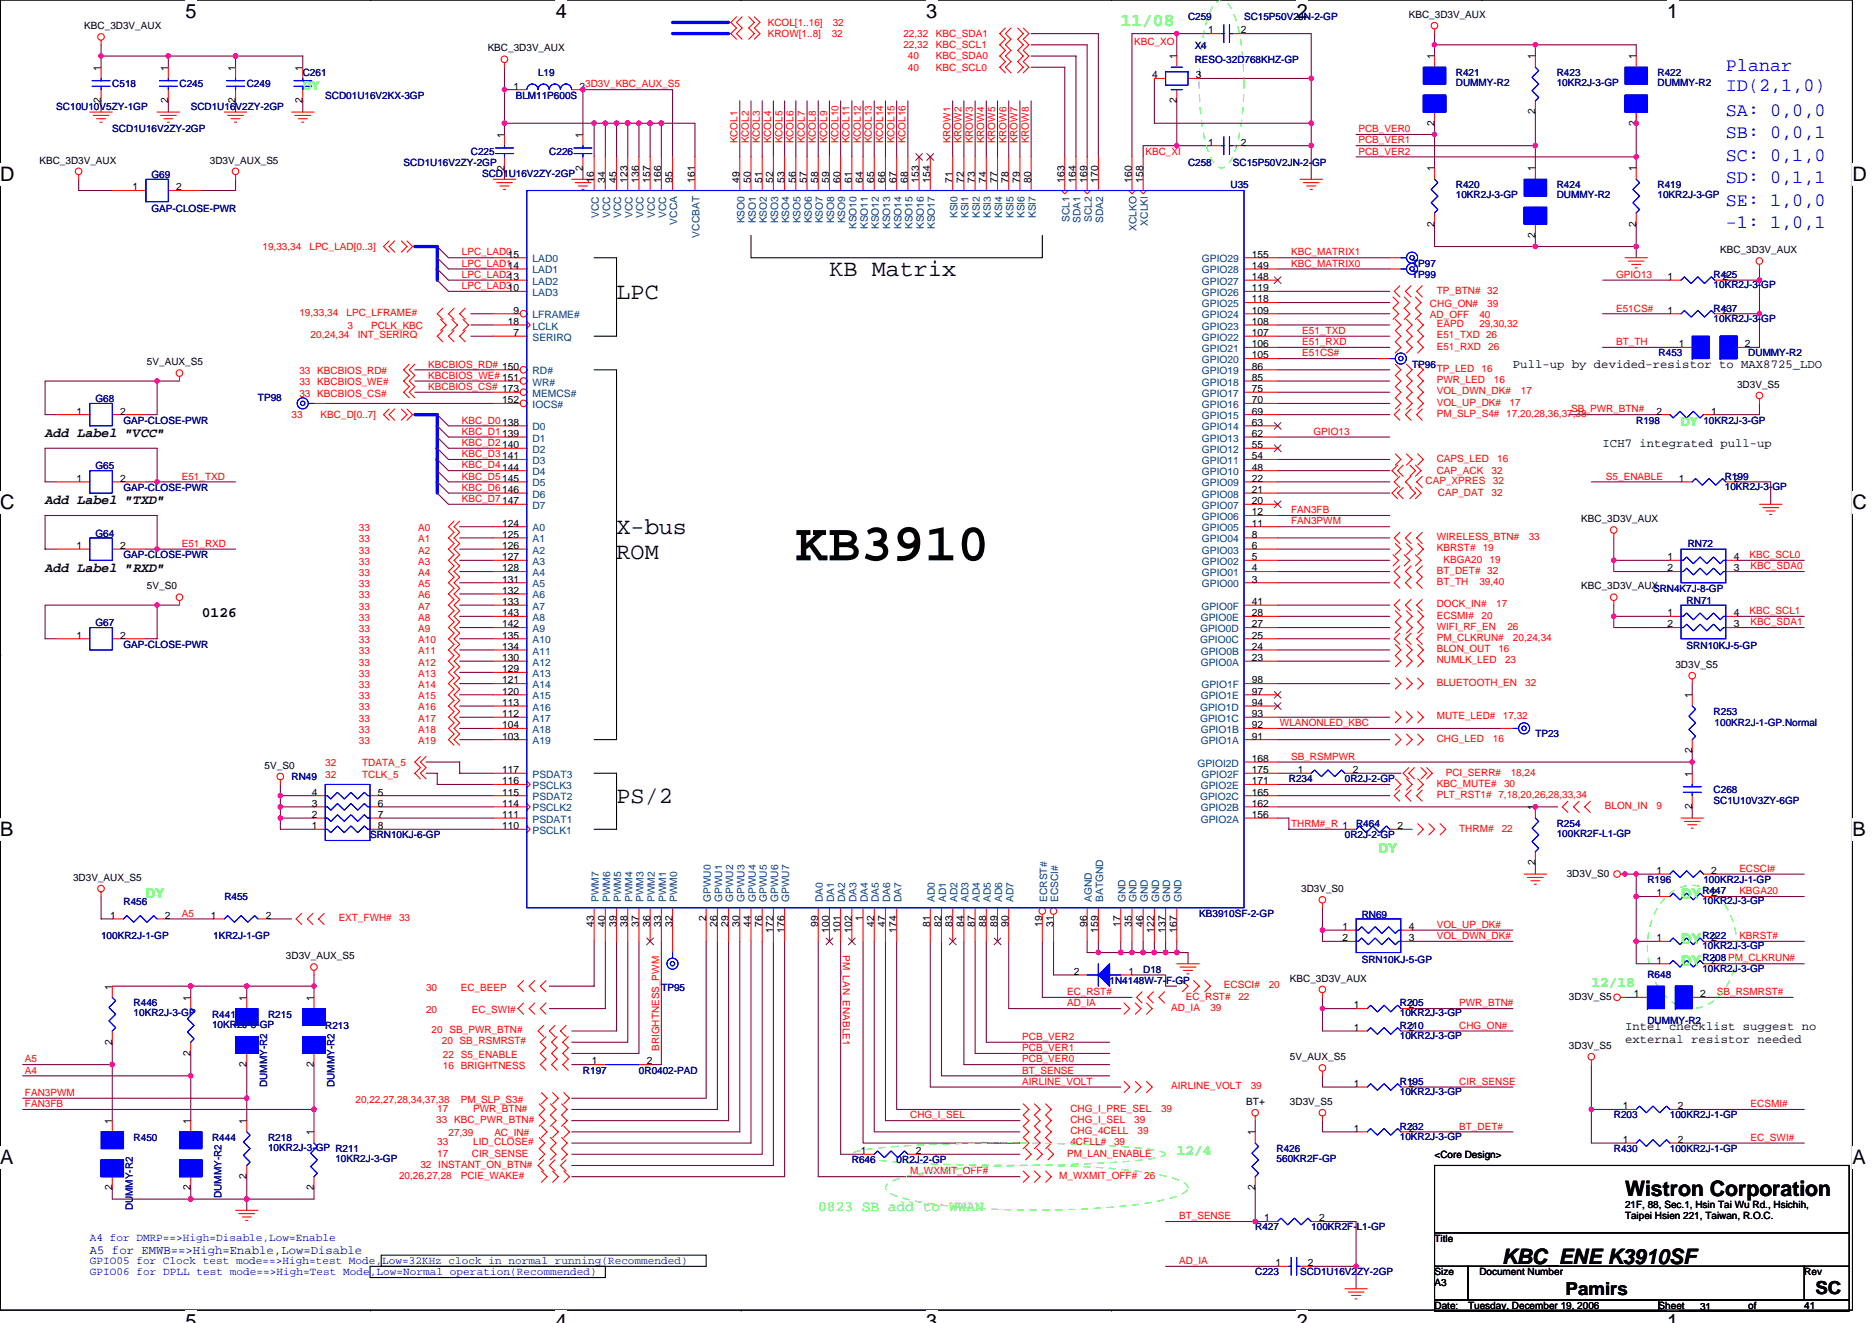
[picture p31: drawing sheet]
<svg xmlns="http://www.w3.org/2000/svg" width="297mm" height="210mm" viewBox="0 0 297 210" stroke-linecap="round" stroke-linejoin="round" font-family="sans-serif">
<defs><g id="words">
<text font-size="8.5" x="126.3" y="88.9">KB3910</text>
<g font-size="3.7">
<text x="97.8" y="47.4">LPC</text>
<text x="131.6" y="43.9">KB Matrix</text>
<text x="97.8" y="84.8">X-bus</text>
<text x="97.8" y="88.7">ROM</text>
<text x="97.8" y="127.4">PS/2</text>
</g>
<g font-size="3.4">
<text x="257.8" y="189.8">Wistron Corporation</text>
<text x="238.3" y="200.5">KBC_ENE K3910SF</text>
</g>
<g font-size="3.2">
<text x="29.4" y="2.8">5</text>
<text x="88.2" y="2.8">4</text>
<text x="147" y="2.8">3</text>
<text x="205.8" y="2.8">2</text>
<text x="264.5" y="2.8">1</text>
<text x="0" y="28.8">D</text>
<text x="293.9" y="28.8">D</text>
<text x="0" y="80.8">C</text>
<text x="293.9" y="80.8">C</text>
<text x="0" y="132.7">B</text>
<text x="293.9" y="132.7">B</text>
<text x="0" y="184.7">A</text>
<text x="293.9" y="184.7">A</text>
<text x="29.4" y="210.7">5</text>
<text x="88.2" y="210.7">4</text>
<text x="147" y="210.7">3</text>
<text x="205.8" y="210.7">2</text>
<text x="264.5" y="210.7">1</text>
</g>
<g font-size="3" fill="#00f">
<text x="273.9" y="11.3">Planar</text>
<text x="273.9" y="14.5">ID(2,1,0)</text>
<text x="273.9" y="18.4">SA: 0,0,0</text>
<text x="273.9" y="21.9">SB: 0,0,1</text>
<text x="273.9" y="25.5">SC: 0,1,0</text>
<text x="273.9" y="29.1">SD: 0,1,1</text>
<text x="273.9" y="32.6">SE: 1,0,0</text>
<text x="273.9" y="36.2">-1: 1,0,1</text>
</g>
<text font-size="2.8" fill="#0f0" x="177.8" y="4.1">11/08</text>
<g font-size="2.8">
<text x="248.4" y="205.5">Pamirs</text>
<text x="288.1" y="205.3">SC</text>
</g>
<text font-size="2.3" x="32" y="97.9">0126</text>
<g font-size="2.3" fill="#0f0">
<text x="266.7" y="142.6">DY</text>
<text x="266.7" y="149.7">DY</text>
<text x="266.7" y="153.3">DY</text>
<text x="252.5" y="156.6">12/18</text>
<text x="186.7" y="183.3">12/4</text>
<text x="129.8" y="192.1">0823 SB add to WWAN</text>
</g>
<g font-size="2.1">
<text x="7.2" y="69.4">Add Label &quot;VCC&quot;</text>
<text x="7.2" y="80">Add Label &quot;TXD&quot;</text>
<text x="7.2" y="90.7">Add Label &quot;RXD&quot;</text>
</g>
<g font-size="2.1" fill="#0f0">
<text x="218.7" y="135.3">DY</text>
<text x="23.2" y="142.4">DY</text>
</g>
<g font-size="1.9" fill="#0f0">
<text x="48" y="14.3">DY</text>
<text x="266.7" y="67.6">DY</text>
</g>
<g font-size="1.9">
<text x="240.1" y="58.5">Pull-up by devided-resistor to MAX8725_LDO</text>
<text x="254.3" y="70.9">ICH7 integrated pull-up</text>
<text x="257.8" y="163.4">Intel checklist suggest no</text>
<text x="257.8" y="165.5">external resistor needed</text>
</g>
<text font-size="1.9" fill="#00f" x="14.3" y="198.9">A5 for EMWB==&gt;High=Enable,Low=Disable</text>
<g font-size="1.8" fill="#00f">
<text x="14.3" y="197">A4 for DMRP==&gt;High=Disable,Low=Enable</text>
<text x="14.3" y="200.5">GPIO05 for Clock test mode==&gt;High=test Mode,Low=32KHz clock in normal running(Recommended)</text>
<text x="14.3" y="202.3">GPIO06 for DPLL test mode==&gt;High=Test Mode,Low=Normal operation(Recommended)</text>
</g>
<g font-size="1.6">
<text x="13.4" y="4.6">KBC_3D3V_AUX</text>
<text x="191.7" y="5.3">1</text>
<text x="196.9" y="5.3">2</text>
<text x="223.5" y="2.8">KBC_3D3V_AUX</text>
<text x="16" y="11.2" transform="rotate(-90 16 11.2)">1</text>
<text x="26.7" y="11.2" transform="rotate(-90 26.7 11.2)">1</text>
<text x="37.4" y="11.2" transform="rotate(-90 37.4 11.2)">1</text>
<text x="48" y="11.2" transform="rotate(-90 48 11.2)">1</text>
<text x="77.4" y="8.2">KBC_3D3V_AUX</text>
<text x="186.7" y="9.4" transform="rotate(-90 186.7 9.4)">1</text>
<text x="227.6" y="9.4" transform="rotate(-90 227.6 9.4)">1</text>
<text x="243.6" y="9.4" transform="rotate(-90 243.6 9.4)">1</text>
<text x="259.6" y="9.4" transform="rotate(-90 259.6 9.4)">1</text>
<text x="16" y="16.4" transform="rotate(-90 16 16.4)">2</text>
<text x="26.7" y="16.4" transform="rotate(-90 26.7 16.4)">2</text>
<text x="37.4" y="16.4" transform="rotate(-90 37.4 16.4)">2</text>
<text x="48" y="16.4" transform="rotate(-90 48 16.4)">2</text>
<text x="81.5" y="14.2">1</text>
<text x="92" y="14.2">23D3V_KBC_AUX_S5</text>
<text x="182.8" y="12.4">4</text>
<text x="186.7" y="16.4" transform="rotate(-90 186.7 16.4)">2</text>
<text x="189.8" y="12.4">3</text>
<text x="80" y="21.9" transform="rotate(-90 80 21.9)">1</text>
<text x="92.5" y="21.9" transform="rotate(-90 92.5 21.9)">1</text>
<text x="191.7" y="23.1">1</text>
<text x="196.9" y="23.1">2</text>
<text x="227.6" y="19.9" transform="rotate(-90 227.6 19.9)">2</text>
<text x="243.6" y="18.2" transform="rotate(-90 243.6 18.2)">2</text>
<text x="259.6" y="19.9" transform="rotate(-90 259.6 19.9)">2</text>
<text x="6.3" y="26">KBC_3D3V_AUX</text>
<text x="33.3" y="26">3D3V_AUX_S5</text>
<text x="80" y="27.1" transform="rotate(-90 80 27.1)">2</text>
<text x="92.5" y="27.1" transform="rotate(-90 92.5 27.1)">2</text>
<text x="94.3" y="29" transform="rotate(-90 94.3 29)">16</text>
<text x="96" y="29" transform="rotate(-90 96 29)">34</text>
<text x="97.8" y="29" transform="rotate(-90 97.8 29)">45</text>
<text x="99.6" y="29" transform="rotate(-90 99.6 29)">123</text>
<text x="101.4" y="29" transform="rotate(-90 101.4 29)">136</text>
<text x="103.1" y="29" transform="rotate(-90 103.1 29)">157</text>
<text x="104.9" y="29" transform="rotate(-90 104.9 29)">166</text>
<text x="106.7" y="29" transform="rotate(-90 106.7 29)">95</text>
<text x="110.3" y="29" transform="rotate(-90 110.3 29)">161</text>
<text x="117.4" y="29" transform="rotate(-90 117.4 29)">49</text>
<text x="119.1" y="29" transform="rotate(-90 119.1 29)">50</text>
<text x="120.9" y="29" transform="rotate(-90 120.9 29)">51</text>
<text x="122.7" y="29" transform="rotate(-90 122.7 29)">52</text>
<text x="124.5" y="29" transform="rotate(-90 124.5 29)">53</text>
<text x="126.3" y="29" transform="rotate(-90 126.3 29)">56</text>
<text x="128" y="29" transform="rotate(-90 128 29)">57</text>
<text x="129.8" y="29" transform="rotate(-90 129.8 29)">58</text>
<text x="131.6" y="29" transform="rotate(-90 131.6 29)">59</text>
<text x="133.4" y="29" transform="rotate(-90 133.4 29)">60</text>
<text x="135.1" y="29" transform="rotate(-90 135.1 29)">61</text>
<text x="136.9" y="29" transform="rotate(-90 136.9 29)">64</text>
<text x="138.7" y="29" transform="rotate(-90 138.7 29)">65</text>
<text x="140.5" y="29" transform="rotate(-90 140.5 29)">66</text>
<text x="142.3" y="29" transform="rotate(-90 142.3 29)">67</text>
<text x="144" y="29" transform="rotate(-90 144 29)">68</text>
<text x="145.8" y="29" transform="rotate(-90 145.8 29)">153</text>
<text x="147.6" y="29" transform="rotate(-90 147.6 29)">154</text>
<text x="151.1" y="29" transform="rotate(-90 151.1 29)">71</text>
<text x="152.9" y="29" transform="rotate(-90 152.9 29)">72</text>
<text x="154.7" y="29" transform="rotate(-90 154.7 29)">73</text>
<text x="156.5" y="29" transform="rotate(-90 156.5 29)">74</text>
<text x="158.3" y="29" transform="rotate(-90 158.3 29)">77</text>
<text x="160" y="29" transform="rotate(-90 160 29)">78</text>
<text x="161.8" y="29" transform="rotate(-90 161.8 29)">79</text>
<text x="163.6" y="29" transform="rotate(-90 163.6 29)">80</text>
<text x="168.9" y="29" transform="rotate(-90 168.9 29)">163</text>
<text x="170.7" y="29" transform="rotate(-90 170.7 29)">164</text>
<text x="172.5" y="29" transform="rotate(-90 172.5 29)">169</text>
<text x="174.3" y="29" transform="rotate(-90 174.3 29)">170</text>
<text x="179.6" y="29" transform="rotate(-90 179.6 29)">160</text>
<text x="181.4" y="29" transform="rotate(-90 181.4 29)">158</text>
<text x="227.6" y="27.2" transform="rotate(-90 227.6 27.2)">1</text>
<text x="243.6" y="27.2" transform="rotate(-90 243.6 27.2)">1</text>
<text x="259.6" y="27.2" transform="rotate(-90 259.6 27.2)">1</text>
<text x="21" y="30.2">1</text>
<text x="28" y="30.2">2</text>
<text x="227.6" y="35.9" transform="rotate(-90 227.6 35.9)">2</text>
<text x="259.6" y="35.9" transform="rotate(-90 259.6 35.9)">2</text>
<text x="198.6" y="40.9">155</text>
<text x="243.6" y="37.7" transform="rotate(-90 243.6 37.7)">2</text>
<text x="273" y="40.2">KBC_3D3V_AUX</text>
<text x="198.6" y="48">118</text>
<text x="198.6" y="46.2">119</text>
<text x="198.6" y="44.4">148</text>
<text x="198.6" y="42.7">149</text>
<text x="264.6" y="44.4">1</text>
<text x="273.3" y="44.4">2</text>
<text x="80.6" y="51.5">18</text>
<text x="81.5" y="53.3">7</text>
<text x="81.5" y="49.8">9</text>
<text x="198.6" y="53.3">107</text>
<text x="198.6" y="51.5">108</text>
<text x="198.6" y="49.8">109</text>
<text x="264.6" y="49.8">1</text>
<text x="273.3" y="49.8">2</text>
<text x="23.3" y="58">5V_AUX_S5</text>
<text x="198.6" y="58.7">86</text>
<text x="198.6" y="56.9">105</text>
<text x="198.6" y="55.1">106</text>
<text x="266.4" y="55.1">1</text>
<text x="276.9" y="55.1">2</text>
<text x="12.1" y="65.8">1</text>
<text x="19.1" y="65.8">2</text>
<text x="79.7" y="64">152</text>
<text x="198.6" y="65.8">69</text>
<text x="198.6" y="64">70</text>
<text x="198.6" y="62.2">75</text>
<text x="198.6" y="60.4">85</text>
<text x="262.8" y="65.8">2</text>
<text x="271.5" y="65.8">1</text>
<text x="275.6" y="61.5">3D3V_S5</text>
<text x="198.6" y="71.1">55</text>
<text x="198.6" y="69.3">62</text>
<text x="198.6" y="67.5">63</text>
<text x="12.1" y="76.4">1</text>
<text x="19.1" y="76.4">2</text>
<text x="198.6" y="76.4">22</text>
<text x="198.6" y="74.7">48</text>
<text x="198.6" y="72.9">54</text>
<text x="266.4" y="76.4">1</text>
<text x="275.1" y="76.4">2</text>
<text x="79.7" y="83.5">124</text>
<text x="198.6" y="83.5">11</text>
<text x="198.6" y="81.8">12</text>
<text x="198.6" y="80">20</text>
<text x="198.6" y="78.2">21</text>
<text x="250.9" y="82.8">KBC_3D3V_AUX</text>
<text x="12.1" y="87.1">1</text>
<text x="19.1" y="87.1">2</text>
<text x="79.7" y="85.3">125</text>
<text x="79.7" y="87.1">126</text>
<text x="79.7" y="88.9">127</text>
<text x="198.6" y="88.9">5</text>
<text x="198.6" y="87.1">6</text>
<text x="198.6" y="85.3">8</text>
<text x="264.6" y="88.9">1</text>
<text x="275.1" y="88.9">4</text>
<text x="23.3" y="93.5">5V_S0</text>
<text x="79.7" y="90.7">128</text>
<text x="79.7" y="92.4">131</text>
<text x="79.7" y="94.2">132</text>
<text x="79.7" y="96">133</text>
<text x="198.6" y="96">41</text>
<text x="198.6" y="92.4">3</text>
<text x="198.6" y="90.7">4</text>
<text x="250.9" y="93.5">KBC_3D3V_AUX</text>
<text x="264.6" y="90.7">2</text>
<text x="275.1" y="90.7">3</text>
<text x="12.1" y="101.3">1</text>
<text x="19.1" y="101.3">2</text>
<text x="79.7" y="101.3">135</text>
<text x="79.7" y="97.8">143</text>
<text x="79.7" y="99.5">142</text>
<text x="198.6" y="97.8">28</text>
<text x="198.6" y="101.3">25</text>
<text x="198.6" y="99.5">27</text>
<text x="264.6" y="97.8">1</text>
<text x="264.6" y="99.5">2</text>
<text x="275.1" y="99.5">3</text>
<text x="275.1" y="97.8">4</text>
<text x="79.7" y="103.1">134</text>
<text x="79.7" y="104.9">130</text>
<text x="79.7" y="106.7">129</text>
<text x="198.6" y="104.9">23</text>
<text x="198.6" y="103.1">24</text>
<text x="265.8" y="106">3D3V_S5</text>
<text x="79.7" y="108.4">121</text>
<text x="79.7" y="110.2">120</text>
<text x="79.7" y="112">113</text>
<text x="79.7" y="113.8">112</text>
<text x="198.6" y="110.2">97</text>
<text x="198.6" y="108.4">98</text>
<text x="198.6" y="113.8">93</text>
<text x="198.6" y="112">94</text>
<text x="268.5" y="110.8" transform="rotate(-90 268.5 110.8)">1</text>
<text x="79.7" y="115.5">104</text>
<text x="79.7" y="117.3">103</text>
<text x="198.6" y="117.3">91</text>
<text x="198.6" y="115.5">92</text>
<text x="268.5" y="119.5" transform="rotate(-90 268.5 119.5)">2</text>
<text x="42" y="122">5V_S0</text>
<text x="79.7" y="124.4">116</text>
<text x="79.7" y="122.7">117</text>
<text x="198.6" y="124.4">171</text>
<text x="198.6" y="122.7">175</text>
<text x="198.6" y="120.9">168</text>
<text x="205.9" y="122.7">1</text>
<text x="214.6" y="122.7">2</text>
<text x="268.5" y="123.2" transform="rotate(-90 268.5 123.2)">1</text>
<text x="49.5" y="131.6">1</text>
<text x="49.5" y="129.8">2</text>
<text x="49.5" y="128">3</text>
<text x="49.5" y="126.2">4</text>
<text x="60" y="126.2">5</text>
<text x="60" y="128">6</text>
<text x="60" y="129.8">7</text>
<text x="60" y="131.6">8</text>
<text x="79.7" y="131.6">110</text>
<text x="79.7" y="128">114</text>
<text x="79.7" y="129.8">111</text>
<text x="79.7" y="126.2">115</text>
<text x="198.6" y="129.8">156</text>
<text x="198.6" y="128">162</text>
<text x="198.6" y="126.2">165</text>
<text x="221.8" y="131.6">2</text>
<text x="243.6" y="128.5" transform="rotate(-90 243.6 128.5)">1</text>
<text x="268.5" y="128.4" transform="rotate(-90 268.5 128.4)">2</text>
<text x="243.6" y="137.3" transform="rotate(-90 243.6 137.3)">2</text>
<text x="11.6" y="139.7">3D3V_AUX_S5</text>
<text x="206.5" y="141.5">3D3V_S0</text>
<text x="248.6" y="139.2">3D3V_S0</text>
<text x="262.8" y="138.7">1</text>
<text x="262.8" y="142.2">1</text>
<text x="271.5" y="138.7">2</text>
<text x="271.5" y="142.2">2</text>
<text x="17.5" y="145.8">1</text>
<text x="26.2" y="145.8">2</text>
<text x="33.5" y="145.8">1</text>
<text x="42.2" y="145.8">2</text>
<text x="94.3" y="147.1" transform="rotate(-90 94.3 147.1)">43</text>
<text x="96" y="147.1" transform="rotate(-90 96 147.1)">40</text>
<text x="97.8" y="147.1" transform="rotate(-90 97.8 147.1)">39</text>
<text x="99.6" y="147.1" transform="rotate(-90 99.6 147.1)">38</text>
<text x="101.4" y="147.1" transform="rotate(-90 101.4 147.1)">37</text>
<text x="103.1" y="147.1" transform="rotate(-90 103.1 147.1)">36</text>
<text x="104.9" y="147.1" transform="rotate(-90 104.9 147.1)">33</text>
<text x="106.7" y="147.1" transform="rotate(-90 106.7 147.1)">32</text>
<text x="112" y="146.2" transform="rotate(-90 112 146.2)">2</text>
<text x="113.8" y="147.1" transform="rotate(-90 113.8 147.1)">26</text>
<text x="115.6" y="147.1" transform="rotate(-90 115.6 147.1)">29</text>
<text x="117.4" y="147.1" transform="rotate(-90 117.4 147.1)">30</text>
<text x="119.1" y="147.1" transform="rotate(-90 119.1 147.1)">44</text>
<text x="120.9" y="147.1" transform="rotate(-90 120.9 147.1)">76</text>
<text x="122.7" y="148" transform="rotate(-90 122.7 148)">172</text>
<text x="124.5" y="148" transform="rotate(-90 124.5 148)">176</text>
<text x="129.8" y="147.1" transform="rotate(-90 129.8 147.1)">99</text>
<text x="131.6" y="148" transform="rotate(-90 131.6 148)">100</text>
<text x="133.4" y="148" transform="rotate(-90 133.4 148)">101</text>
<text x="135.1" y="148" transform="rotate(-90 135.1 148)">102</text>
<text x="136.9" y="146.2" transform="rotate(-90 136.9 146.2)">1</text>
<text x="138.7" y="147.1" transform="rotate(-90 138.7 147.1)">42</text>
<text x="140.5" y="147.1" transform="rotate(-90 140.5 147.1)">47</text>
<text x="142.3" y="148" transform="rotate(-90 142.3 148)">174</text>
<text x="147.6" y="147.1" transform="rotate(-90 147.6 147.1)">81</text>
<text x="149.4" y="147.1" transform="rotate(-90 149.4 147.1)">82</text>
<text x="151.1" y="147.1" transform="rotate(-90 151.1 147.1)">83</text>
<text x="152.9" y="147.1" transform="rotate(-90 152.9 147.1)">84</text>
<text x="154.7" y="147.1" transform="rotate(-90 154.7 147.1)">87</text>
<text x="156.5" y="147.1" transform="rotate(-90 156.5 147.1)">88</text>
<text x="158.3" y="147.1" transform="rotate(-90 158.3 147.1)">89</text>
<text x="160" y="147.1" transform="rotate(-90 160 147.1)">90</text>
<text x="165.4" y="147.1" transform="rotate(-90 165.4 147.1)">19</text>
<text x="167.1" y="147.1" transform="rotate(-90 167.1 147.1)">31</text>
<text x="172.5" y="147.1" transform="rotate(-90 172.5 147.1)">96</text>
<text x="174.3" y="148" transform="rotate(-90 174.3 148)">159</text>
<text x="177.8" y="147.1" transform="rotate(-90 177.8 147.1)">17</text>
<text x="179.6" y="147.1" transform="rotate(-90 179.6 147.1)">35</text>
<text x="181.4" y="147.1" transform="rotate(-90 181.4 147.1)">46</text>
<text x="183.2" y="148" transform="rotate(-90 183.2 148)">122</text>
<text x="184.9" y="148" transform="rotate(-90 184.9 148)">137</text>
<text x="186.7" y="148" transform="rotate(-90 186.7 148)">167</text>
<text x="213" y="147.6">1</text>
<text x="213" y="149.3">2</text>
<text x="223.5" y="149.3">3</text>
<text x="223.5" y="147.6">4</text>
<text x="262.8" y="149.3">1</text>
<text x="271.5" y="149.3">2</text>
<text x="45.4" y="152.2">3D3V_AUX_S5</text>
<text x="170.4" y="154.7">2</text>
<text x="179.1" y="154.7">1</text>
<text x="204.7" y="155.7">KBC_3D3V_AUX</text>
<text x="262.8" y="152.9">1</text>
<text x="271.5" y="152.9">2</text>
<text x="17.8" y="157" transform="rotate(-90 17.8 157)">1</text>
<text x="30.2" y="158.8" transform="rotate(-90 30.2 158.8)">1</text>
<text x="39.1" y="158.8" transform="rotate(-90 39.1 158.8)">1</text>
<text x="49.8" y="158.8" transform="rotate(-90 49.8 158.8)">1</text>
<text x="214.8" y="160">1</text>
<text x="223.5" y="160">2</text>
<text x="249" y="158.6">3D3V_S5</text>
<text x="259.3" y="158.2">1</text>
<text x="269.8" y="158.2">2</text>
<text x="17.8" y="165.7" transform="rotate(-90 17.8 165.7)">2</text>
<text x="30.2" y="167.5" transform="rotate(-90 30.2 167.5)">2</text>
<text x="214.8" y="163.6">1</text>
<text x="223.5" y="163.6">2</text>
<text x="249" y="166.4">3D3V_S5</text>
<text x="39.1" y="169.3" transform="rotate(-90 39.1 169.3)">2</text>
<text x="49.8" y="169.3" transform="rotate(-90 49.8 169.3)">2</text>
<text x="93.9" y="168.9">1</text>
<text x="102.6" y="168.9">2</text>
<text x="204.7" y="168.2">5V_AUX_S5</text>
<text x="214.8" y="172.4">1</text>
<text x="223.5" y="172.4">2</text>
<text x="17.8" y="178.3" transform="rotate(-90 17.8 178.3)">1</text>
<text x="30.2" y="178.3" transform="rotate(-90 30.2 178.3)">1</text>
<text x="39.1" y="178.3" transform="rotate(-90 39.1 178.3)">1</text>
<text x="197.8" y="175.3">BT+</text>
<text x="204.7" y="175.3">3D3V_S5</text>
<text x="214.8" y="179.6">1</text>
<text x="223.5" y="179.6">2</text>
<text x="257.5" y="176">1</text>
<text x="266.2" y="176">2</text>
<text x="49.8" y="180.1" transform="rotate(-90 49.8 180.1)">1</text>
<text x="136.6" y="183.1">1</text>
<text x="145.3" y="183.1">2</text>
<text x="199.2" y="180.1" transform="rotate(-90 199.2 180.1)">1</text>
<text x="227.6" y="183.7">&lt;Core Design&gt;</text>
<text x="257.5" y="181.3">1</text>
<text x="266.2" y="181.3">2</text>
<text x="17.8" y="188.8" transform="rotate(-90 17.8 188.8)">2</text>
<text x="30.2" y="188.8" transform="rotate(-90 30.2 188.8)">2</text>
<text x="39.1" y="187.1" transform="rotate(-90 39.1 187.1)">2</text>
<text x="49.8" y="188.8" transform="rotate(-90 49.8 188.8)">2</text>
<text x="199.2" y="188.8" transform="rotate(-90 199.2 188.8)">2</text>
<text x="257.8" y="191.7">21F, 88, Sec.1, Hsin Tai Wu Rd., Hsichih,</text>
<text x="200.6" y="193.8">1</text>
<text x="209.3" y="193.8">2</text>
<text x="227.6" y="197">Title</text>
<text x="257.8" y="193.5">Taipei Hsien 221, Taiwan, R.O.C.</text>
<text x="202.4" y="200.9">1</text>
<text x="207.5" y="200.9">2</text>
<text x="227.6" y="202.3">Size</text>
<text x="234.7" y="202.3">Document Number</text>
<text x="286.3" y="202.3">Rev</text>
<text x="227.6" y="207.7">Date:</text>
<text x="227.6" y="204.1">A3</text>
<text x="233" y="207.7">Tuesday, December 19, 2006</text>
<text x="263.2" y="207.7">Sheet</text>
<text x="269.8" y="207.8">31</text>
<text x="277.4" y="207.7">of</text>
<text x="286.3" y="207.7">41</text>
</g>
<g font-size="1.6" fill="#f00">
<text x="121.8" y="4.1">KCOL[1..16]</text>
<text x="121.8" y="5.9">KROW[1..8]</text>
<text x="132" y="5.9">32</text>
<text x="132.1" y="4.1">32</text>
<text x="143.3" y="5.9">22,32</text>
<text x="148.5" y="5.9">KBC_SDA1</text>
<text x="143.3" y="7.6">22,32</text>
<text x="144.1" y="9.4">40</text>
<text x="144.1" y="11.2">40</text>
<text x="148.5" y="7.6">KBC_SCL1</text>
<text x="148.5" y="9.4">KBC_SDA0</text>
<text x="148.5" y="11.2">KBC_SCL0</text>
<text x="180" y="7.1">KBC_XO</text>
<text x="117" y="22.8" transform="rotate(-90 117 22.8)">KCOL1</text>
<text x="118.8" y="22.8" transform="rotate(-90 118.8 22.8)">KCOL2</text>
<text x="120.6" y="22.8" transform="rotate(-90 120.6 22.8)">KCOL3</text>
<text x="122.4" y="22.8" transform="rotate(-90 122.4 22.8)">KCOL4</text>
<text x="124.1" y="22.8" transform="rotate(-90 124.1 22.8)">KCOL5</text>
<text x="125.9" y="22.8" transform="rotate(-90 125.9 22.8)">KCOL6</text>
<text x="127.7" y="22.8" transform="rotate(-90 127.7 22.8)">KCOL7</text>
<text x="129.5" y="22.8" transform="rotate(-90 129.5 22.8)">KCOL8</text>
<text x="131.3" y="22.8" transform="rotate(-90 131.3 22.8)">KCOL9</text>
<text x="133" y="22.8" transform="rotate(-90 133 22.8)">KCOL10</text>
<text x="134.8" y="22.8" transform="rotate(-90 134.8 22.8)">KCOL11</text>
<text x="136.6" y="22.8" transform="rotate(-90 136.6 22.8)">KCOL12</text>
<text x="138.4" y="22.8" transform="rotate(-90 138.4 22.8)">KCOL13</text>
<text x="140.1" y="22.8" transform="rotate(-90 140.1 22.8)">KCOL14</text>
<text x="141.9" y="22.8" transform="rotate(-90 141.9 22.8)">KCOL15</text>
<text x="143.7" y="22.8" transform="rotate(-90 143.7 22.8)">KCOL16</text>
<text x="150.8" y="22.8" transform="rotate(-90 150.8 22.8)">KROW1</text>
<text x="152.6" y="22.8" transform="rotate(-90 152.6 22.8)">KROW2</text>
<text x="154.4" y="22.8" transform="rotate(-90 154.4 22.8)">KROW3</text>
<text x="156.1" y="22.8" transform="rotate(-90 156.1 22.8)">KROW4</text>
<text x="157.9" y="22.8" transform="rotate(-90 157.9 22.8)">KROW5</text>
<text x="159.7" y="22.8" transform="rotate(-90 159.7 22.8)">KROW6</text>
<text x="161.5" y="22.8" transform="rotate(-90 161.5 22.8)">KROW7</text>
<text x="163.3" y="22.8" transform="rotate(-90 163.3 22.8)">KROW8</text>
<text x="215.5" y="21">PCB_VER0</text>
<text x="215.5" y="22.8">PCB_VER1</text>
<text x="181.8" y="24.5">KBC_XI</text>
<text x="215.5" y="24.5">PCB_VER2</text>
<text x="41.7" y="39.6">19,33,34</text>
<text x="49.1" y="39.6">LPC_LAD[0..3]</text>
<text x="73.3" y="40.5">LPC_LAD015</text>
<text x="204.9" y="40.5">KBC_MATRIX1</text>
<text x="73.3" y="42.3">LPC_LAD114</text>
<text x="73.3" y="44.1">LPC_LAD213</text>
<text x="73.3" y="45.9">LPC_LAD310</text>
<text x="204.9" y="42.3">KBC_MATRIX0</text>
<text x="228" y="46.6">TP_BTN# 32</text>
<text x="256.4" y="44.1">GPIO13</text>
<text x="47.5" y="50.1">19,33,34</text>
<text x="49.3" y="53.7">20,24,34</text>
<text x="55" y="50.1">LPC_LFRAME#</text>
<text x="55.2" y="52.3">3</text>
<text x="56.8" y="53.7">INT_SERIRQ</text>
<text x="58.9" y="52.3">PCLK_KBC</text>
<text x="206.6" y="53">E51_TXD</text>
<text x="226.9" y="50.5">AD_OFF</text>
<text x="226.9" y="48.7">CHG_ON#</text>
<text x="228" y="53.7">E51_TXD 26</text>
<text x="228" y="51.9">EAPD</text>
<text x="234.7" y="51.9">29,30,32</text>
<text x="234.7" y="50.5">40</text>
<text x="236" y="48.7">39</text>
<text x="256.4" y="49.4">E51CS#</text>
<text x="47.5" y="59.4">33 KBCBIOS_RD#</text>
<text x="68" y="58.3">KBCBIOS_RD# 150</text>
<text x="206.6" y="56.5">E51CS#</text>
<text x="206.6" y="54.8">E51_RXD</text>
<text x="228" y="59">TP_LED</text>
<text x="228" y="55.5">E51_RXD</text>
<text x="235.1" y="59">16</text>
<text x="236.2" y="55.5">26</text>
<text x="256.4" y="54.8">BT_TH</text>
<text x="47.5" y="61.2">33 KBCBIOS_WE#</text>
<text x="47.5" y="62.9">33 KBCBIOS_CS#</text>
<text x="68" y="60.1">KBCBIOS_WE# 151</text>
<text x="68" y="61.9">KBCBIOS_CS# 173</text>
<text x="228" y="60.8">PWR_LED</text>
<text x="228" y="64.4">VOL_UP_DK#</text>
<text x="228" y="62.6">VOL_DWN_DK#</text>
<text x="237" y="60.8">16</text>
<text x="239.5" y="64.4">17</text>
<text x="241.3" y="62.6">17</text>
<text x="249.3" y="65.4">SB_PWR_BTN#</text>
<text x="46.3" y="66.3">33</text>
<text x="50.9" y="66.3">KBC_D[0..7]</text>
<text x="73.3" y="67.2">KBC_D0138</text>
<text x="73.3" y="69">KBC_D1139</text>
<text x="73.3" y="70.8">KBC_D2140</text>
<text x="208.4" y="69">GPIO13</text>
<text x="228" y="66.1">PM_SLP_S4# 17,20,28,36,37,38</text>
<text x="28.8" y="76.1">E51_TXD</text>
<text x="73.3" y="72.5">KBC_D3141</text>
<text x="73.3" y="74.3">KBC_D4144</text>
<text x="73.3" y="76.1">KBC_D5145</text>
<text x="73.3" y="77.9">KBC_D6146</text>
<text x="226.2" y="76.8">CAP_XPRES</text>
<text x="228" y="73.3">CAPS_LED</text>
<text x="228" y="75.2">CAP_ACK</text>
<text x="236.7" y="75.2">32</text>
<text x="236.9" y="76.8">32</text>
<text x="237.6" y="73.3">16</text>
<text x="254.8" y="76.1">S5_ENABLE</text>
<text x="73.3" y="79.7">KBC_D7147</text>
<text x="204.9" y="81.4">FAN3FB</text>
<text x="204.9" y="83.2">FAN3PWM</text>
<text x="228.2" y="78.8">CAP_DAT</text>
<text x="236.7" y="78.8">32</text>
<text x="28.8" y="86.8">E51_RXD</text>
<text x="56.9" y="84.3">33</text>
<text x="56.9" y="86">33</text>
<text x="56.9" y="87.8">33</text>
<text x="56.9" y="89.6">33</text>
<text x="66.4" y="84.3">A0</text>
<text x="66.4" y="86">A1</text>
<text x="66.4" y="87.8">A2</text>
<text x="66.4" y="89.6">A3</text>
<text x="228" y="85.7">WIRELESS_BTN#</text>
<text x="228" y="87.5">KBRST#</text>
<text x="229" y="89.3">KBGA20</text>
<text x="235.3" y="87.5">19</text>
<text x="236.3" y="89.3">19</text>
<text x="242.6" y="85.7">33</text>
<text x="277.6" y="88.5">KBC_SCL0</text>
<text x="56.9" y="91.4">33</text>
<text x="56.9" y="93.2">33</text>
<text x="56.9" y="94.9">33</text>
<text x="66.4" y="91.4">A4</text>
<text x="66.4" y="93.2">A5</text>
<text x="66.4" y="94.9">A6</text>
<text x="228" y="92.8">BT_TH</text>
<text x="228" y="91">BT_DET# 32</text>
<text x="234.7" y="92.8">39,40</text>
<text x="277.8" y="90.3">KBC_SDA0</text>
<text x="56.9" y="96.7">33</text>
<text x="56.9" y="98.5">33</text>
<text x="56.9" y="100.3">33</text>
<text x="66.4" y="96.7">A7</text>
<text x="66.4" y="98.5">A8</text>
<text x="66.4" y="100.3">A9</text>
<text x="228" y="101.7">PM_CLKRUN#</text>
<text x="228" y="98.1">ECSMI#</text>
<text x="228" y="96.4">DOCK_IN#</text>
<text x="228" y="99.9">WIFI_RF_EN</text>
<text x="235.1" y="98.1">20</text>
<text x="237.4" y="96.4">17</text>
<text x="239.2" y="99.9">26</text>
<text x="240.1" y="101.7">20,24,34</text>
<text x="277.6" y="97.4">KBC_SCL1</text>
<text x="277.8" y="99.2">KBC_SDA1</text>
<text x="56.9" y="102">33</text>
<text x="56.9" y="103.8">33</text>
<text x="56.9" y="105.6">33</text>
<text x="56.9" y="107.4">33</text>
<text x="66.4" y="102">A10</text>
<text x="66.4" y="103.8">A11</text>
<text x="66.4" y="105.6">A12</text>
<text x="66.4" y="107.4">A13</text>
<text x="228" y="103.5">BLON_OUT</text>
<text x="228" y="105.3">NUMLK_LED</text>
<text x="237.8" y="103.5">16</text>
<text x="238.8" y="105.3">23</text>
<text x="56.9" y="109.2">33</text>
<text x="56.9" y="110.9">33</text>
<text x="56.9" y="112.7">33</text>
<text x="66.4" y="109.2">A14</text>
<text x="66.4" y="110.9">A15</text>
<text x="66.4" y="112.7">A16</text>
<text x="228" y="108.8">BLUETOOTH_EN</text>
<text x="242" y="108.8">32</text>
<text x="56.9" y="114.5">33</text>
<text x="56.9" y="116.3">33</text>
<text x="56.9" y="118">33</text>
<text x="66.4" y="114.5">A17</text>
<text x="66.4" y="116.3">A18</text>
<text x="66.4" y="118">A19</text>
<text x="203.1" y="115.2">WLANONLED_KBC</text>
<text x="228" y="117.7">CHG_LED</text>
<text x="228" y="114.2">MUTE_LED#</text>
<text x="236.9" y="117.7">16</text>
<text x="238.5" y="114.2">17,32</text>
<text x="51.6" y="123.4">32</text>
<text x="51.6" y="121.6">32</text>
<text x="57.5" y="123.4">TCLK_5</text>
<text x="57.5" y="121.6">TDATA_5</text>
<text x="204.9" y="120.5">SB_RSMPWR</text>
<text x="228" y="124.8">KBC_MUTE#</text>
<text x="229.4" y="123">PCI_SERR#</text>
<text x="238.6" y="124.8">30</text>
<text x="239.7" y="123">18,24</text>
<text x="204.9" y="131.2">THRM#_R 1</text>
<text x="228" y="126.6">PLT_RST1# 7,18,20,26,28,33,34</text>
<text x="231.5" y="131.9">THRM#</text>
<text x="238.3" y="131.9">22</text>
<text x="254.7" y="128.4">BLON_IN</text>
<text x="262.8" y="128.4">9</text>
<text x="276" y="138.3">ECSCI#</text>
<text x="276" y="141.9">KBGA20</text>
<text x="28.8" y="145.4">A5</text>
<text x="53.7" y="146.2">EXT_FWH#</text>
<text x="63.3" y="146.2">33</text>
<text x="228" y="149">VOL_DWN_DK#</text>
<text x="228" y="147.2">VOL_UP_DK#</text>
<text x="276" y="149">KBRST#</text>
<text x="133.7" y="151.5" transform="rotate(90 133.7 151.5)">PM_LAN_ENABLE1</text>
<text x="67.6" y="157.2">30</text>
<text x="67.6" y="160.7">20</text>
<text x="73.1" y="157.2">EC_BEEP</text>
<text x="74.9" y="160.7">EC_SWI#</text>
<text x="169.3" y="159.7">AD_IA</text>
<text x="169.3" y="157.9">EC_RST#</text>
<text x="185.8" y="160.4">AD_IA</text>
<text x="188.1" y="158.6">EC_RST#</text>
<text x="192.1" y="160.4">39</text>
<text x="194.2" y="156.8">ECSCI#</text>
<text x="196.5" y="158.6">22</text>
<text x="201.3" y="156.8">20</text>
<text x="231.5" y="159.7">PWR_BTN#</text>
<text x="272.4" y="157.9">SB_RSMRST#</text>
<text x="68.5" y="163.9">20 SB_PWR_BTN#</text>
<text x="70.1" y="165.7">20 SB_RSMRST#</text>
<text x="70.3" y="167.8">22 S5_ENABLE</text>
<text x="104.6" y="166.8" transform="rotate(-90 104.6 166.8)">BRIGHTNESS_PWM</text>
<text x="162.2" y="166.8">PCB_VER1</text>
<text x="162.2" y="165">PCB_VER2</text>
<text x="231.5" y="163.2">CHG_ON#</text>
<text x="4" y="168.6">A5</text>
<text x="4" y="170.3">A4</text>
<text x="4" y="173.9">FAN3PWM</text>
<text x="70.3" y="169.6">16 BRIGHTNESS</text>
<text x="162.2" y="172.1">AIRLINE_VOLT</text>
<text x="162.2" y="168.6">PCB_VER0</text>
<text x="162.2" y="170.3">BT_SENSE</text>
<text x="185.8" y="172.8">AIRLINE_VOLT</text>
<text x="198.5" y="172.8">39</text>
<text x="231.5" y="172.1">CIR_SENSE</text>
<text x="4" y="175.7">FAN3FB</text>
<text x="56.4" y="174.9">20,22,27,28,34,37,38</text>
<text x="69.2" y="178.2">33 KBC_PWR_BTN#</text>
<text x="69.4" y="176.4">17</text>
<text x="73.1" y="174.9">PM_SLP_S3#</text>
<text x="75.1" y="176.4">PWR_BTN#</text>
<text x="144.4" y="177.4">CHG_I_SEL</text>
<text x="169.8" y="176.4">CHG_I_PRE_SEL</text>
<text x="169.8" y="178.2">CHG_I_SEL</text>
<text x="169.8" y="179.9">CHG_4CELL</text>
<text x="180" y="178.2">39</text>
<text x="180.5" y="179.9">39</text>
<text x="184.2" y="176.4">39</text>
<text x="231.5" y="179.2">BT_DET#</text>
<text x="277.8" y="175.7">ECSMI#</text>
<text x="66.7" y="185.3">32 INSTANT_ON_BTN#</text>
<text x="69.4" y="181.7">33</text>
<text x="69.4" y="183.5">17</text>
<text x="71.2" y="180.3">27,39</text>
<text x="74.9" y="183.5">CIR_SENSE</text>
<text x="75.1" y="181.7">LID_CLOSE#</text>
<text x="78.4" y="180.3">AC_IN#</text>
<text x="169.3" y="183.5">PM_LAN_ENABLE</text>
<text x="169.8" y="181.7">4CELL#</text>
<text x="176.8" y="181.7">39</text>
<text x="277.8" y="181">EC_SWI#</text>
<text x="63.3" y="187">20,26,27,28</text>
<text x="73.1" y="187">PCIE_WAKE#</text>
<text x="144.4" y="186.3">M_WXMIT_OFF#</text>
<text x="168.1" y="187">M_WXMIT_OFF# 26</text>
<text x="187.1" y="193.4">BT_SENSE</text>
<text x="187.1" y="200.6">AD_IA</text>
</g>
<g font-size="1.6" fill="#000080">
<text x="188.5" y="3.2">C259</text>
<text x="197.4" y="3.2">SC15P50V2JN-2-GP</text>
<text x="189.6" y="7.8">X4</text>
<text x="189.6" y="9.9">RESO-32D768KHZ-GP</text>
<text x="8.9" y="17.4">SC10U10V5ZY-1GP</text>
<text x="17.8" y="13.9">C518</text>
<text x="28.5" y="13.9">C245</text>
<text x="30.3" y="17.4">SCD1U16V2ZY-2GP</text>
<text x="39.2" y="13.9">C249</text>
<text x="48" y="12.1">C261</text>
<text x="51.6" y="15.6">SCD01U16V2KX-3GP</text>
<text x="81.8" y="15.6">BLM11P600S</text>
<text x="85.4" y="12.1">L19</text>
<text x="231" y="12.1">R421</text>
<text x="231" y="13.7">DUMMY-R2</text>
<text x="247" y="12.1">R423</text>
<text x="247" y="13.7">10KR2J-3-GP</text>
<text x="263" y="12.1">R422</text>
<text x="263" y="13.7">DUMMY-R2</text>
<text x="17.8" y="21">SCD1U16V2ZY-2GP</text>
<text x="24" y="28.3">G69</text>
<text x="64" y="26.3">SCD1U16V2ZY-2GP</text>
<text x="74.7" y="24.5">C225</text>
<text x="76.5" y="28.1">SCD1U16V2ZY-2GP</text>
<text x="87.2" y="24.5">C226</text>
<text x="188.5" y="26.3">C258</text>
<text x="195.3" y="29.9">U35</text>
<text x="195.6" y="26.3">SC15P50V2JN-2-GP</text>
<text x="231" y="29.9">R420</text>
<text x="247" y="29.9">R424</text>
<text x="263" y="29.9">R419</text>
<text x="24" y="33.6">GAP-CLOSE-PWR</text>
<text x="231" y="31.5">10KR2J-3-GP</text>
<text x="247" y="31.5">DUMMY-R2</text>
<text x="263" y="31.5">10KR2J-3-GP</text>
<text x="224.1" y="42.3">TP97</text>
<text x="224.1" y="44.1">TP99</text>
<text x="271.9" y="44.1">R425</text>
<text x="271.9" y="45.7">10KR2J-3-GP</text>
<text x="271.9" y="49.4">R437</text>
<text x="271.9" y="51">10KR2J-3-GP</text>
<text x="224.1" y="58.3">TP96</text>
<text x="263.2" y="56.5">R453</text>
<text x="277.4" y="56.5">DUMMY-R2</text>
<text x="15.2" y="63.8">G68</text>
<text x="40.9" y="63.6">TP98</text>
<text x="19.6" y="67.2">GAP-CLOSE-PWR</text>
<text x="259.6" y="67.2">R198</text>
<text x="270.3" y="67.2">10KR2J-3-GP</text>
<text x="15.2" y="74.5">G65</text>
<text x="19.6" y="77.9">GAP-CLOSE-PWR</text>
<text x="273.7" y="76.1">R199</text>
<text x="273.7" y="77.7">10KR2J-3-GP</text>
<text x="15.2" y="85.2">G64</text>
<text x="19.6" y="88.5">GAP-CLOSE-PWR</text>
<text x="267.8" y="86.8">RN72</text>
<text x="262.3" y="93.9">SRN4K7J-8-GP</text>
<text x="267.6" y="95.8">RN71</text>
<text x="15.2" y="99.4">G67</text>
<text x="19.6" y="102.8">GAP-CLOSE-PWR</text>
<text x="267.6" y="102.9">SRN10KJ-5-GP</text>
<text x="271.9" y="113.4">R253</text>
<text x="243.6" y="117">TP23</text>
<text x="46.3" y="123.7">RN49</text>
<text x="204.5" y="124.1">R234</text>
<text x="213.4" y="124.1">0R2J-2-GP</text>
<text x="271.9" y="125.9">C268</text>
<text x="215.2" y="131.2">R464</text>
<text x="247" y="131.2">R254</text>
<text x="271.9" y="127.5">SC1U10V3ZY-6GP</text>
<text x="58.7" y="133">SRN10KJ-6-GP</text>
<text x="213.4" y="133">0R2J-2-GP</text>
<text x="247" y="132.8">100KR2F-L1-GP</text>
<text x="19.6" y="143.7">R456</text>
<text x="35.6" y="142.8">R455</text>
<text x="261.4" y="140.1">R196</text>
<text x="270.1" y="141.9">R447</text>
<text x="270.1" y="143.5">10KR2J-3-GP</text>
<text x="270.3" y="140.1">100KR2J-1-GP</text>
<text x="16" y="149">100KR2J-1-GP</text>
<text x="33.8" y="149">1KR2J-1-GP</text>
<text x="190.3" y="145.4">KB3910SF-2-GP</text>
<text x="216.1" y="145.6">RN69</text>
<text x="270.1" y="149">R222</text>
<text x="181.4" y="154.3">D18</text>
<text x="216.1" y="152.7">SRN10KJ-5-GP</text>
<text x="261.4" y="155.2">R648</text>
<text x="270.1" y="150.6">10KR2J-3-GP</text>
<text x="270.1" y="152.5">R208 PM_CLKRUN#</text>
<text x="270.1" y="154.2">10KR2J-3-GP</text>
<text x="21.2" y="159.7">R446</text>
<text x="21.2" y="161.3">10KR2J-3-GP</text>
<text x="33.7" y="161.4">R441</text>
<text x="42.5" y="161.4">R215</text>
<text x="104.9" y="157.2">TP95</text>
<text x="176.1" y="156.1">1N4148W-7-F-GP</text>
<text x="222.1" y="159.7">R205</text>
<text x="222.1" y="161.3">10KR2J-3-GP</text>
<text x="33.7" y="163">10KR2J-3-GP</text>
<text x="51.6" y="163.2">R213</text>
<text x="222.1" y="163.2">R210</text>
<text x="222.1" y="164.8">10KR2J-3-GP</text>
<text x="261.4" y="162.5">DUMMY-R2</text>
<text x="42.4" y="172.5" transform="rotate(-90 42.4 172.5)">DUMMY-R2</text>
<text x="53.1" y="172.5" transform="rotate(-90 53.1 172.5)">DUMMY-R2</text>
<text x="92.5" y="170.3">R197</text>
<text x="101.4" y="170.3">0R0402-PAD</text>
<text x="222.1" y="172.1">R195</text>
<text x="222.1" y="173.7">10KR2J-3-GP</text>
<text x="222.1" y="179.2">R232</text>
<text x="256.1" y="177.4">R203</text>
<text x="265" y="177.4">100KR2J-1-GP</text>
<text x="21.2" y="181">R450</text>
<text x="33.7" y="181">R444</text>
<text x="42.5" y="181">R218</text>
<text x="42.5" y="182.6">10KR2J-3-GP R211</text>
<text x="53.2" y="184.4">10KR2J-3-GP</text>
<text x="135.2" y="184.6">R646</text>
<text x="142.3" y="184.6">0R2J-2-GP</text>
<text x="202.6" y="182.8">R426</text>
<text x="202.6" y="184.4">560KR2F-GP</text>
<text x="222.1" y="180.8">10KR2J-3-GP</text>
<text x="256.1" y="182.8">R430</text>
<text x="265" y="182.8">100KR2J-1-GP</text>
<text x="35.1" y="190.1" transform="rotate(-90 35.1 190.1)">DUMMY-R2</text>
<text x="21.1" y="192" transform="rotate(-90 21.1 192)">DUMMY-R2</text>
<text x="199.2" y="195.2">R427</text>
<text x="208.1" y="195.2">100KR2F-L1-GP</text>
<text x="199.2" y="202.3">C223</text>
<text x="206.3" y="202.3">SCD1U16V2ZY-2GP</text>
</g>
<g font-size="1.6" fill="#004080">
<text x="95" y="34.6" transform="rotate(-90 95 34.6)">VCC</text>
<text x="96.8" y="34.6" transform="rotate(-90 96.8 34.6)">VCC</text>
<text x="98.6" y="34.6" transform="rotate(-90 98.6 34.6)">VCC</text>
<text x="100.3" y="34.6" transform="rotate(-90 100.3 34.6)">VCC</text>
<text x="102.1" y="34.6" transform="rotate(-90 102.1 34.6)">VCC</text>
<text x="103.9" y="34.6" transform="rotate(-90 103.9 34.6)">VCC</text>
<text x="105.7" y="34.6" transform="rotate(-90 105.7 34.6)">VCC</text>
<text x="107.5" y="35.6" transform="rotate(-90 107.5 35.6)">VCCA</text>
<text x="118.1" y="35.5" transform="rotate(-90 118.1 35.5)">KSO0</text>
<text x="119.9" y="35.5" transform="rotate(-90 119.9 35.5)">KSO1</text>
<text x="121.7" y="35.5" transform="rotate(-90 121.7 35.5)">KSO2</text>
<text x="123.5" y="35.5" transform="rotate(-90 123.5 35.5)">KSO3</text>
<text x="125.2" y="35.5" transform="rotate(-90 125.2 35.5)">KSO4</text>
<text x="127" y="35.5" transform="rotate(-90 127 35.5)">KSO5</text>
<text x="128.8" y="35.5" transform="rotate(-90 128.8 35.5)">KSO6</text>
<text x="130.6" y="35.5" transform="rotate(-90 130.6 35.5)">KSO7</text>
<text x="132.4" y="35.5" transform="rotate(-90 132.4 35.5)">KSO8</text>
<text x="134.1" y="35.5" transform="rotate(-90 134.1 35.5)">KSO9</text>
<text x="151.9" y="34.6" transform="rotate(-90 151.9 34.6)">KSI0</text>
<text x="153.7" y="34.6" transform="rotate(-90 153.7 34.6)">KSI1</text>
<text x="155.5" y="34.6" transform="rotate(-90 155.5 34.6)">KSI2</text>
<text x="157.2" y="34.6" transform="rotate(-90 157.2 34.6)">KSI3</text>
<text x="159" y="34.6" transform="rotate(-90 159 34.6)">KSI4</text>
<text x="160.8" y="34.6" transform="rotate(-90 160.8 34.6)">KSI5</text>
<text x="162.6" y="34.6" transform="rotate(-90 162.6 34.6)">KSI6</text>
<text x="164.4" y="34.6" transform="rotate(-90 164.4 34.6)">KSI7</text>
<text x="169.7" y="35.2" transform="rotate(-90 169.7 35.2)">SCL1</text>
<text x="171.5" y="35.4" transform="rotate(-90 171.5 35.4)">SDA1</text>
<text x="173.2" y="35.2" transform="rotate(-90 173.2 35.2)">SCL2</text>
<text x="175" y="35.4" transform="rotate(-90 175 35.4)">SDA2</text>
<text x="182.1" y="35.8" transform="rotate(-90 182.1 35.8)">XCLKI</text>
<text x="84.5" y="41.6">LAD0</text>
<text x="111" y="37.7" transform="rotate(-90 111 37.7)">VCCBAT</text>
<text x="135.9" y="36.4" transform="rotate(-90 135.9 36.4)">KSO10</text>
<text x="137.7" y="36.4" transform="rotate(-90 137.7 36.4)">KSO11</text>
<text x="139.5" y="36.4" transform="rotate(-90 139.5 36.4)">KSO12</text>
<text x="141.2" y="36.4" transform="rotate(-90 141.2 36.4)">KSO13</text>
<text x="143" y="36.4" transform="rotate(-90 143 36.4)">KSO14</text>
<text x="144.8" y="36.4" transform="rotate(-90 144.8 36.4)">KSO15</text>
<text x="146.6" y="36.4" transform="rotate(-90 146.6 36.4)">KSO16</text>
<text x="148.4" y="36.4" transform="rotate(-90 148.4 36.4)">KSO17</text>
<text x="180.4" y="36.6" transform="rotate(-90 180.4 36.6)">XCLKO</text>
<text x="190.7" y="41.6">GPIO29</text>
<text x="84.5" y="43.4">LAD1</text>
<text x="84.5" y="45.2">LAD2</text>
<text x="84.5" y="46.9">LAD3</text>
<text x="190.7" y="46.9">GPIO26</text>
<text x="190.7" y="45.2">GPIO27</text>
<text x="190.7" y="43.4">GPIO28</text>
<text x="84.5" y="50.5">LFRAME#</text>
<text x="84.5" y="52.3">LCLK</text>
<text x="190.7" y="52.3">GPIO23</text>
<text x="190.7" y="50.5">GPIO24</text>
<text x="190.7" y="48.7">GPIO25</text>
<text x="84.5" y="54.1">SERIRQ</text>
<text x="84.5" y="59.4">RD#</text>
<text x="190.7" y="59.4">GPIO19</text>
<text x="190.7" y="57.6">GPIO20</text>
<text x="190.7" y="55.8">GPIO21</text>
<text x="190.7" y="54.1">GPIO22</text>
<text x="84.5" y="61.2">WR#</text>
<text x="84.5" y="62.9">MEMCS#</text>
<text x="84.5" y="64.7">IOCS#</text>
<text x="190.7" y="64.7">GPIO16</text>
<text x="190.7" y="62.9">GPIO17</text>
<text x="190.7" y="61.2">GPIO18</text>
<text x="84.5" y="68.3">D0</text>
<text x="84.5" y="70.1">D1</text>
<text x="84.5" y="71.8">D2</text>
<text x="190.7" y="71.8">GPIO12</text>
<text x="190.7" y="70.1">GPIO13</text>
<text x="190.7" y="68.3">GPIO14</text>
<text x="190.7" y="66.5">GPIO15</text>
<text x="84.5" y="73.6">D3</text>
<text x="84.5" y="75.4">D4</text>
<text x="84.5" y="77.2">D5</text>
<text x="190.7" y="77.2">GPIO09</text>
<text x="190.7" y="75.4">GPIO10</text>
<text x="190.7" y="73.6">GPIO11</text>
<text x="84.5" y="79">D6</text>
<text x="84.5" y="80.7">D7</text>
<text x="190.7" y="82.5">GPIO06</text>
<text x="190.7" y="80.7">GPIO07</text>
<text x="190.7" y="79">GPIO08</text>
<text x="84.5" y="84.3">A0</text>
<text x="84.5" y="86.1">A1</text>
<text x="84.5" y="87.8">A2</text>
<text x="84.5" y="89.6">A3</text>
<text x="190.7" y="89.6">GPIO02</text>
<text x="190.7" y="87.8">GPIO03</text>
<text x="190.7" y="86.1">GPIO04</text>
<text x="190.7" y="84.3">GPIO05</text>
<text x="84.5" y="91.4">A4</text>
<text x="84.5" y="93.2">A5</text>
<text x="84.5" y="95">A6</text>
<text x="190.7" y="93.2">GPIO00</text>
<text x="190.7" y="91.4">GPIO01</text>
<text x="84.5" y="96.7">A7</text>
<text x="84.5" y="98.5">A8</text>
<text x="84.5" y="100.3">A9</text>
<text x="190.4" y="100.3">GPIO0D</text>
<text x="190.5" y="98.5">GPIO0E</text>
<text x="190.6" y="96.7">GPIO0F</text>
<text x="84.5" y="102.1">A10</text>
<text x="84.5" y="103.8">A11</text>
<text x="84.5" y="105.6">A12</text>
<text x="84.5" y="107.4">A13</text>
<text x="190.4" y="102.1">GPIO0C</text>
<text x="190.5" y="105.6">GPIO0A</text>
<text x="190.5" y="103.8">GPIO0B</text>
<text x="84.5" y="109.2">A14</text>
<text x="84.5" y="111">A15</text>
<text x="84.5" y="112.7">A16</text>
<text x="190.4" y="112.7">GPIO1D</text>
<text x="190.5" y="111">GPIO1E</text>
<text x="190.6" y="109.2">GPIO1F</text>
<text x="84.5" y="114.5">A17</text>
<text x="84.5" y="116.3">A18</text>
<text x="84.5" y="118.1">A19</text>
<text x="190.4" y="114.5">GPIO1C</text>
<text x="190.5" y="118.1">GPIO1A</text>
<text x="190.5" y="116.3">GPIO1B</text>
<text x="84.5" y="125.2">PSCLK3</text>
<text x="84.5" y="123.4">PSDAT3</text>
<text x="190" y="121.6">GPIOI2D</text>
<text x="190.5" y="125.2">GPIO2E</text>
<text x="190.6" y="123.4">GPIO2F</text>
<text x="84.5" y="128.7">PSCLK2</text>
<text x="84.5" y="130.5">PSDAT1</text>
<text x="84.5" y="127">PSDAT2</text>
<text x="190.4" y="127">GPIO2C</text>
<text x="190.5" y="130.5">GPIO2A</text>
<text x="190.5" y="128.7">GPIO2B</text>
<text x="84.5" y="132.3">PSCLK1</text>
<text x="95" y="143.1" transform="rotate(-90 95 143.1)">PWM7</text>
<text x="96.8" y="143.1" transform="rotate(-90 96.8 143.1)">PWM6</text>
<text x="98.6" y="143.1" transform="rotate(-90 98.6 143.1)">PWM5</text>
<text x="100.3" y="143.1" transform="rotate(-90 100.3 143.1)">PWM4</text>
<text x="102.1" y="143.1" transform="rotate(-90 102.1 143.1)">PWM3</text>
<text x="103.9" y="143.1" transform="rotate(-90 103.9 143.1)">PWM2</text>
<text x="105.7" y="143.1" transform="rotate(-90 105.7 143.1)">PWM1</text>
<text x="107.5" y="143.1" transform="rotate(-90 107.5 143.1)">PWM0</text>
<text x="112.8" y="143.1" transform="rotate(-90 112.8 143.1)">GPWU0</text>
<text x="114.6" y="143.1" transform="rotate(-90 114.6 143.1)">GPWU1</text>
<text x="116.3" y="143.1" transform="rotate(-90 116.3 143.1)">GPWU2</text>
<text x="118.1" y="143.1" transform="rotate(-90 118.1 143.1)">GPWU3</text>
<text x="119.9" y="143.1" transform="rotate(-90 119.9 143.1)">GPWU4</text>
<text x="121.7" y="143.1" transform="rotate(-90 121.7 143.1)">GPWU5</text>
<text x="123.5" y="143.1" transform="rotate(-90 123.5 143.1)">GPWU6</text>
<text x="125.2" y="143.1" transform="rotate(-90 125.2 143.1)">GPWU7</text>
<text x="130.6" y="143.1" transform="rotate(-90 130.6 143.1)">DA0</text>
<text x="132.4" y="143.1" transform="rotate(-90 132.4 143.1)">DA1</text>
<text x="134.1" y="143.1" transform="rotate(-90 134.1 143.1)">DA2</text>
<text x="135.9" y="143.1" transform="rotate(-90 135.9 143.1)">DA3</text>
<text x="137.7" y="143.1" transform="rotate(-90 137.7 143.1)">DA4</text>
<text x="139.5" y="143.1" transform="rotate(-90 139.5 143.1)">DA5</text>
<text x="141.2" y="143.1" transform="rotate(-90 141.2 143.1)">DA6</text>
<text x="143" y="143.1" transform="rotate(-90 143 143.1)">DA7</text>
<text x="148.4" y="143.1" transform="rotate(-90 148.4 143.1)">AD0</text>
<text x="150.1" y="143.1" transform="rotate(-90 150.1 143.1)">AD1</text>
<text x="151.9" y="143.1" transform="rotate(-90 151.9 143.1)">AD2</text>
<text x="153.7" y="143.1" transform="rotate(-90 153.7 143.1)">AD3</text>
<text x="155.5" y="143.1" transform="rotate(-90 155.5 143.1)">AD4</text>
<text x="157.2" y="143.1" transform="rotate(-90 157.2 143.1)">AD5</text>
<text x="159" y="143.1" transform="rotate(-90 159 143.1)">AD6</text>
<text x="160.8" y="143.1" transform="rotate(-90 160.8 143.1)">AD7</text>
<text x="166.1" y="143.1" transform="rotate(-90 166.1 143.1)">ECRST#</text>
<text x="167.9" y="143.1" transform="rotate(-90 167.9 143.1)">ECSCI#</text>
<text x="173.2" y="143.1" transform="rotate(-90 173.2 143.1)">AGND</text>
<text x="175" y="143.1" transform="rotate(-90 175 143.1)">BATGND</text>
<text x="178.6" y="143.1" transform="rotate(-90 178.6 143.1)">GND</text>
<text x="180.4" y="143.1" transform="rotate(-90 180.4 143.1)">GND</text>
<text x="182.1" y="143.1" transform="rotate(-90 182.1 143.1)">GND</text>
<text x="183.9" y="143.1" transform="rotate(-90 183.9 143.1)">GND</text>
<text x="185.7" y="143.1" transform="rotate(-90 185.7 143.1)">GND</text>
<text x="187.5" y="143.1" transform="rotate(-90 187.5 143.1)">GND</text>
</g>
<text font-size="1.6" fill="#0000a0" x="272.1" y="115.2">100KR2J-1-GP.Normal</text>
</g></defs>
<path d="M0 0h293.9v207.9h-293.9z" fill="none" stroke="#000" stroke-width=".17"/>
<g fill="#fff">
<path d="M29.4 0h1.8v3.5h-1.8z"/>
<path d="M29.4 207.9h1.8v2h-1.8z"/>
</g>
<path d="M58.8 0h.1M58.8 207.9h.1" fill="none" stroke="#000" stroke-width=".17"/>
<g fill="#fff">
<path d="M88.2 0h1.8v3.5h-1.8z"/>
<path d="M88.2 207.9h1.8v2h-1.8z"/>
</g>
<path d="M117.6 0h.1M117.6 207.9h.1" fill="none" stroke="#000" stroke-width=".17"/>
<g fill="#fff">
<path d="M147 0h1.7v3.5h-1.7z"/>
<path d="M147 207.9h1.7v2h-1.7z"/>
</g>
<path d="M176.4 0h.1M176.4 207.9h.1" fill="none" stroke="#000" stroke-width=".17"/>
<g fill="#fff">
<path d="M205.8 0h1.7v3.5h-1.7z"/>
<path d="M205.8 207.9h1.7v2h-1.7z"/>
</g>
<path d="M235.2 0h.1M235.2 207.9h.1" fill="none" stroke="#000" stroke-width=".17"/>
<g fill="#fff">
<path d="M264.5 0h1.8v3.5h-1.8z"/>
<path d="M264.5 207.9h1.8v2h-1.8z"/>
<path d="M0 26h2.3v3.5h-2.3z"/>
<path d="M293.9 26h2.3v3.5h-2.3z"/>
<path d="M0 77.9h2.3v3.5h-2.3z"/>
<path d="M293.9 77.9h2.3v3.5h-2.3z"/>
</g>
<path d="M0 52h.1M293.9 52h.1" fill="none" stroke="#000" stroke-width=".17"/>
<g fill="#fff">
<path d="M0 129.9h2.1v3.5h-2.1z"/>
<path d="M293.9 129.9h2.1v3.5h-2.1z"/>
</g>
<path d="M0 103.9h.1M293.9 103.9h.1" fill="none" stroke="#000" stroke-width=".17"/>
<path d="M0 103.9h.1" fill="none" stroke="#000" stroke-width=".16"/>
<g fill="#fff">
<path d="M0 181.9h2.2v3.5h-2.2z"/>
<path d="M293.9 181.9h2.2v3.5h-2.2z"/>
</g>
<g fill="none" stroke="#000" stroke-width=".17">
<path d="M119.2 37.3v3.6h46.2v-3.6M94.3 40.9h3.5v12.4h-3.5M94.3 58.7h3.5v58.6h-3.5M94.3 122.7h3.5v8.9h-3.5M0 155.9h.1M293.9 155.9h.1M60.5 199.1h51.6v1.8h-51.6zM227.6 184.9h65.8v10.7h-65.8zM227.6 195.6h65.8v5.3h-65.8zM58.7 200.9h37.4v1.8h-37.4zM227.6 200.9h5.4v5.3h-5.4zM227.6 206.2h35.6v1.8h-35.6z"/>
<path d="M233 200.9h53.3v5.3h-53.3zM263.2 206.2h30.2v1.8h-30.2zM286.3 200.9h7.1v5.3h-7.1z"/>
</g>
<g fill="none" stroke="#800040" stroke-width=".17">
<path d="M16 7.1v3.6M16 16v1.8M16 8.9h32v1.8M26.7 8.9v1.8M26.7 16v1.8M37.4 8.9v1.8M37.4 16v1.8M48 16v1.8M80 10.7v3.5h1.8M80 14.2v7.1M80 19.6h30.3v5.3M94.3 19.6v5.3"/>
<path d="M96.1 19.6v5.3M97.8 19.6v5.3M99.6 19.6v5.3M101.4 19.6v5.3M103.2 19.6v5.3M104.9 19.6v5.3M117.4 16v8.9M119.2 16v8.9M120.9 16v8.9M122.7 16v8.9M124.5 16v8.9M126.3 16v8.9"/>
<path d="M128.1 16v8.9M129.8 16v8.9M131.6 16v8.9M133.4 16v8.9M135.2 16v8.9M136.9 16v8.9M138.7 16v8.9M140.5 16v8.9M142.3 16v8.9M144.1 16v8.9M151.2 16v8.9M152.9 16v8.9"/>
<path d="M154.7 16v8.9M156.5 16v8.9M158.3 16v8.9M160.1 16v8.9M161.8 16v8.9M163.6 5.3h10.7v19.6M163.6 8.9h7.1v16M163.6 7.1h8.9v17.8M163.6 16v8.9M163.6 10.7h5.3v14.2M183.2 12.4v7.2h24.9M186.7 5.3v3.6"/>
<path d="M186.7 16v7.1M190.3 12.4h17.8M192.1 5.3h-12.5v19.6M197.4 5.3h10.7v23.1M227.6 5.3v3.6M227.6 19.6v7.1M227.6 7.1h32v1.8M243.6 7.1v1.8M243.6 17.8v8.9M259.6 17.8v8.9M12.5 28.4v1.8h5.3M37.4 28.4v1.8h-5.4"/>
<path d="M69.4 39.1l1.8 1.8h7.1M80 26.7v1.7M92.5 21.3v-7.1h14.2v10.7M92.5 26.7v1.7M192.1 23.1h-10.7v1.8M197.4 23.1h10.7M215.2 23.1h28.4M215.2 21.3h12.4M215.2 24.9h44.4M227.6 35.6v3.5h16M243.6 37.3v1.8h16M259.6 35.6v5.3"/>
<path d="M65.8 58.7h12.5M69.4 40.9l1.8 1.8h7.1M69.4 42.7l1.8 1.7h7.1M69.4 44.4l1.8 1.8h7.1M74.7 49.8h3.6M74.7 51.6h3.6M74.7 53.3h3.6M202.7 58.7h17.8M202.7 40.9h17.8M202.7 48h17.8M202.7 49.8h17.8M202.7 42.7h17.8"/>
<path d="M202.7 51.6h17.8M202.7 46.2h17.8M202.7 53.3h17.8M202.7 55.1h17.8M202.7 56.9h16M254.3 49.8h10.7M254.3 44.4h10.7M254.3 55.1h12.4M273.9 44.4h5.3M279.2 44.4v5.4h-5.3M279.2 42.7v1.7M279.2 49.8v5.3h-1.8"/>
<path d="M8.9 76.5h-1.7v-5.4h17.7v5.4M23.2 76.5h14.2M24.9 60.5h-17.7v5.3h1.7M28.5 60.5h-3.6v5.3h-1.7M51.6 64h26.7M65.8 60.5h12.5M65.8 62.2h12.5M69.4 65.8l1.8 1.8h7.1M69.4 67.6l1.8 1.7h7.1M69.4 69.3l1.8 1.8h7.1M69.4 71.1l1.8 1.8h7.1M69.4 72.9l1.8 1.8h7.1"/>
<path d="M69.4 74.7l1.8 1.8h7.1M69.4 76.5l1.8 1.7h7.1M69.4 78.2l1.8 1.8h7.1M202.7 64h17.8M202.7 60.5h17.8M202.7 69.3h17.8M202.7 65.8h17.8M202.7 72.9h17.8M202.7 74.7h17.8M202.7 76.5h17.8M202.7 78.2h17.8M202.7 62.2h17.8"/>
<path d="M249 65.8h14.2M252.5 76.5h14.2M275.6 76.5h5.4v3.5M279.2 64v1.8h-7.1M8.9 87.1h-1.7v-5.3h17.7v5.3M23.2 87.1h14.2M24.9 96h-17.7v5.3h1.7M28.5 96h-3.6v5.3h-1.7M72.9 92.5h5.4M72.9 83.6h5.4M72.9 85.3h5.4M72.9 88.9h5.4"/>
<path d="M72.9 87.1h5.4M72.9 90.7h5.4M72.9 94.2h5.4M72.9 96h5.4M72.9 97.8h5.4M72.9 99.6h5.4M202.7 92.5h17.8M202.7 81.8h17.8M202.7 83.6h17.8M202.7 85.3h17.8M202.7 88.9h17.8M202.7 87.1h17.8"/>
<path d="M202.7 90.7h17.8M202.7 96h17.8M202.7 97.8h17.8M202.7 99.6h17.8M256.1 88.9v1.8h8.9M256.1 85.3v3.6h8.9M256.1 97.8v1.8h8.9M256.1 96v1.8h8.9M275.6 88.9h10.7M275.6 90.7h10.7M275.6 97.8h10.7M275.6 99.6h10.7"/>
<path d="M72.9 104.9h5.4M72.9 106.7h5.4M72.9 108.5h5.4M72.9 110.2h5.4M72.9 112h5.4M72.9 113.8h5.4M72.9 101.3h5.4M72.9 117.3h5.4M72.9 115.6h5.4M72.9 103.1h5.4M202.7 104.9h17.8M202.7 108.5h17.8"/>
<path d="M202.7 113.8h17.8M202.7 101.3h17.8M202.7 117.3h17.8M202.7 115.6h35.6M202.7 103.1h17.8M268.5 108.5v1.7M268.5 119.1v3.6M44.5 124.5v7.1h5.3M44.5 126.2h5.3M44.5 128h5.3M44.5 129.8h5.3M60.5 126.2h17.8"/>
<path d="M60.5 128h17.8M60.5 131.6h17.8M60.5 129.8h17.8M67.6 120.9h5.3v1.8h5.4M67.6 122.7h1.8v1.8h8.9M202.7 120.9h65.8M202.7 126.2h17.8M202.7 128h44.5M202.7 129.8h1.8v1.8h8.9M202.7 124.5h17.8M202.7 122.7h3.6M215.2 122.7h7.1"/>
<path d="M222.3 131.6h1.8M243.6 136.9v1.8M257.8 138.7h5.4M259.6 138.7v10.7M268.5 128v1.8M272.1 138.7h14.2M16 142.2v3.6h1.8M17.8 156.5h32M26.7 145.8h7.1M30.3 156.5v1.7M39.2 156.5v1.7M42.7 145.8h3.6"/>
<path d="M49.8 154.7v3.5M94.3 149.4v7.1h-7.1M96.1 149.4v10.6h-8.9M97.8 149.4v14.2h-7.1M99.6 149.4v16h-8.9M101.4 149.4v17.7h-10.7M104.9 149.4v19.5h-1.7M112.1 149.4v24.8h-21.4M113.8 149.4v26.6h-23.1M115.6 149.4v28.4h-24.9M117.4 149.4v30.2h-26.7M119.2 149.4v32h-28.5"/>
<path d="M120.9 149.4v33.7h-30.2M122.7 149.4v35.5h-32M124.5 149.4v37.3h-33.8M129.8 149.4v37.3h32M133.4 149.4v33.7h3.5M136.9 149.4v32h24.9M138.7 149.4v30.2h23.1M140.5 149.4v28.4h21.3M142.3 149.4v26.6h19.5M147.6 149.4v23.1h30.2M149.4 149.4v21.3h26.7M152.9 149.4v19.5h23.2"/>
<path d="M154.7 149.4v17.7h21.4M156.5 149.4v16h19.6M160.1 149.4v10.6h17.7M165.4 149.4v8.8h14.2M167.2 149.4v5.3h3.5M172.5 149.4v1.7h16v1.8M174.3 149.4v1.7M177.8 149.4v1.7M179.6 154.7h5.4v1.8h1.7M179.6 149.4v1.7M181.4 149.4v1.7M183.2 149.4v1.7"/>
<path d="M185 149.4v1.7M186.7 149.4v1.7M209.8 144v3.6h3.6M209.8 158.2v5.4h5.4M209.8 147.6v1.8h3.6M224.1 149.4h16M224.1 147.6h16M257.8 158.2h1.8M259.6 149.4v3.5h3.6M259.6 142.2h3.6M259.6 149.4h3.6M270.3 158.2h14.2"/>
<path d="M272.1 142.2h14.2M272.1 149.4h14.2M272.1 152.9h14.2M3.6 174.2h35.6M3.6 176h46.2M3.6 168.9h14.2M3.6 170.7h26.7M17.8 165.4v12.4M30.3 167.1v10.7M39.2 168.9v8.9M49.8 168.9v10.7M90.7 168.9h3.6"/>
<path d="M199.2 177.8v1.8M209.8 170.7v1.8h5.4M209.8 177.8v1.8h5.4M209.8 160h5.4M224.1 160h16M224.1 179.6h16M224.1 163.6h16M224.1 172.5h16M252.5 176h5.3M252.5 168.9v12.5h5.3M266.7 176h19.6M17.8 188.5v1.7h32v-1.7"/>
<path d="M30.3 188.5v1.7M39.2 186.7v5.3M145.8 183.1h16M185 193.8h16M199.2 188.5v5.3M209.8 193.8h5.4v10.7M266.7 181.4h19.6M185 200.9h17.7M208.1 200.9h7.1"/>
</g>
<g fill="#f0f" stroke="#f0f" stroke-width=".17">
<circle cx="30.3" cy="170.7" r=".35"/>
<circle cx="186.7" cy="151.1" r=".35"/>
<circle cx="208.1" cy="23.1" r=".35"/>
<circle cx="186.7" cy="5.3" r=".35"/>
<circle cx="181.4" cy="151.1" r=".35"/>
<circle cx="183.2" cy="151.1" r=".35"/>
<circle cx="184.9" cy="151.1" r=".35"/>
<circle cx="177.8" cy="151.1" r=".35"/>
<circle cx="179.6" cy="151.1" r=".35"/>
<circle cx="16" cy="8.9" r=".35"/>
<circle cx="268.5" cy="120.9" r=".35"/>
<circle cx="49.8" cy="176" r=".35"/>
<circle cx="44.5" cy="126.2" r=".35"/>
<circle cx="44.5" cy="128" r=".35"/>
<circle cx="30.3" cy="156.5" r=".35"/>
<circle cx="17.8" cy="168.9" r=".35"/>
<circle cx="30.3" cy="190.2" r=".35"/>
<circle cx="39.1" cy="156.5" r=".35"/>
<circle cx="80" cy="14.2" r=".35"/>
<circle cx="39.1" cy="174.2" r=".35"/>
<circle cx="104.9" cy="19.5" r=".35"/>
<circle cx="97.8" cy="19.5" r=".35"/>
<circle cx="96" cy="19.5" r=".35"/>
<circle cx="99.6" cy="19.5" r=".35"/>
<circle cx="101.4" cy="19.5" r=".35"/>
<circle cx="103.2" cy="19.5" r=".35"/>
<circle cx="26.7" cy="8.9" r=".35"/>
<circle cx="37.4" cy="8.9" r=".35"/>
<circle cx="44.5" cy="129.8" r=".35"/>
<circle cx="174.3" cy="151.1" r=".35"/>
<circle cx="39.1" cy="190.2" r=".35"/>
<circle cx="49.8" cy="156.5" r=".35"/>
<circle cx="186.7" cy="23.1" r=".35"/>
<circle cx="199.2" cy="193.8" r=".35"/>
<circle cx="215.2" cy="200.9" r=".35"/>
<circle cx="259.6" cy="19.5" r=".35"/>
<circle cx="227.6" cy="21.3" r=".35"/>
<circle cx="243.6" cy="23.1" r=".35"/>
<circle cx="259.6" cy="24.9" r=".35"/>
<circle cx="243.6" cy="7.1" r=".35"/>
<circle cx="227.6" cy="7.1" r=".35"/>
<circle cx="243.6" cy="39.1" r=".35"/>
<circle cx="94.3" cy="19.5" r=".35"/>
<circle cx="243.6" cy="128" r=".35"/>
<circle cx="92.5" cy="14.2" r=".35"/>
<circle cx="80" cy="19.5" r=".35"/>
<circle cx="279.2" cy="49.8" r=".35"/>
<circle cx="252.5" cy="176" r=".35"/>
<circle cx="256.1" cy="88.9" r=".35"/>
<circle cx="256.1" cy="97.8" r=".35"/>
<circle cx="209.8" cy="147.6" r=".35"/>
<circle cx="24.9" cy="87.1" r=".35"/>
<circle cx="24.9" cy="60.4" r=".35"/>
<circle cx="24.9" cy="76.4" r=".35"/>
<circle cx="24.9" cy="96" r=".35"/>
<circle cx="208.1" cy="12.4" r=".35"/>
<circle cx="208.1" cy="19.5" r=".35"/>
<circle cx="279.2" cy="44.4" r=".35"/>
<circle cx="259.6" cy="138.7" r=".35"/>
<circle cx="257.8" cy="138.7" r=".35"/>
<circle cx="259.6" cy="142.2" r=".35"/>
<circle cx="259.6" cy="149.3" r=".35"/>
<circle cx="209.8" cy="160" r=".35"/>
<circle cx="259.6" cy="39.1" r=".35"/>
</g>
<path d="M106.7 3.6h8.9M106.7 5.3h8.9M65.8 39.1h3.6v5.3M65.8 65.8h3.6v12.4" fill="none" stroke="#00f" stroke-width=".53"/>
<g fill="none" stroke="#f00" stroke-width=".17">
<path d="M14.3 17.8h3.5M14.8 18.3h2.5M15.3 18.8h1.5M15.9 19.4h.3M16 6.4v.7M16 10.7v1.7M16 14.2v1.8M24.9 17.8h3.6M25.5 18.3h2.5M26 18.8h1.4M26.5 19.4h.4M26.7 10.7v1.7"/>
<path d="M26.7 14.2v1.8M35.6 17.8h3.6M36.1 18.3h2.5M36.7 18.8h1.4M37.2 19.4h.3M37.4 10.7v1.7M37.4 14.2v1.8M46.3 17.8h3.5M46.8 18.3h2.5M47.3 18.8h1.5M47.9 19.4h.3M48 10.7v1.7"/>
<path d="M48 14.2v1.8M80 9.9v.8M81.8 14.2h1.8M90.7 14.2h1.8M116.9 2.7l-.9 .9 .9 .8-.9 .9 .9 .9M117.7 2.7l-.8 .9 .8 .8-.8 .9 .8 .9M118.8 2.7l.9 .9-.9 .8 .9 .9-.9 .9M119.7 2.7l.9 .9-.9 .8 .9 .9-.9 .9M159.5 4.4l-.9 .9 .9 .9-.9 .9 .9 .9-.9 .9 .9 .9-.9 .9 .9 .9M160.4 4.4l-.9 .9 .9 .9-.9 .9 .9 .9-.9 .9 .9 .9-.9 .9 .9 .9M161.5 4.4l.9 .9-.9 .9 .9 .9-.9 .9 .9 .9-.9 .9 .9 .9-.9 .9M162.4 4.4l.9 .9-.9 .9 .9 .9-.9 .9 .9 .9-.9 .9 .9 .9-.9 .9"/>
<path d="M183.2 12.4h1.8M186.7 8.9v1.8M186.7 14.2v1.8M188.5 12.4h1.8M192.1 5.3h1.7M195.6 5.3h1.8M227.6 4.6v.7M227.6 8.9v1.8M227.6 17.8v1.8M243.6 8.9v1.8M243.6 16v1.8M259.6 8.9v1.8"/>
<path d="M259.6 17.8v1.8M12.5 27.7v.7M17.8 30.2h5.4M26.7 30.2h5.3M37.4 27.7v.7M61.7 38.2l-.8 .9 .8 .9M62.6 38.2l-.9 .9 .9 .9M63.7 38.2l.9 .9-.9 .9M64.6 38.2l.9 .9-.9 .9M78.3 28.4h3.5M78.8 29h2.5M79.3 29.5h1.5"/>
<path d="M79.9 30.1h.3M80 21.3v1.8M80 24.9v1.8M90.7 28.4h3.6M91.2 29h2.5M91.8 29.5h1.4M92.3 30.1h.4M92.5 21.3v1.8M92.5 24.9v1.8M192.1 23.1h1.7M195.6 23.1h1.8M206.3 28.4h3.5"/>
<path d="M206.8 29h2.5M207.3 29.5h1.5M207.9 30.1h.3M227.6 26.7v1.7M227.6 33.8v1.8M243.6 26.7v1.7M243.6 35.6v1.7M259.6 26.7v1.7M259.6 33.8v1.8M28.5 59.7v.8M64.9 57.8l-.9 .9 .9 .9-.9 .9 .9 .8-.9 .9 .9 .9M65.8 57.8l-.9 .9 .9 .9-.9 .9 .9 .8-.9 .9 .9 .9"/>
<path d="M69.9 50.7l.9 .9-.9 .9M70.3 48.9l-.9 .9 .9 .9M70.3 52.5l-.9 .8 .9 .9M71.7 50.7l.9 .9-.9 .9M72 52.5l-.8 .8 .8 .9M72 48.9l-.8 .9 .8 .9M73.5 50.7l.9 .9-.9 .9M73.8 52.5l-.9 .8 .9 .9M73.8 48.9l-.9 .9 .9 .9M218.7 56.9h1.8M220.5 40.9h1.8M220.5 42.7h1.8"/>
<path d="M221 47.1l.9 .9-.9 .9 .9 .9-.9 .9M221.4 57.8l.9 .9-.9 .9 .9 .9-.9 .8 .9 .9-.9 .9 .9 .9-.9 .9M221.4 50.7l.9 .9-.9 .9 .9 .8-.9 .9 .9 .9-.9 .9M222.1 45.3l-.9 .9 .9 .9M222.8 47.1l.9 .9-.9 .9 .9 .9-.9 .9M223.2 57.8l.9 .9-.9 .9 .9 .9-.9 .8 .9 .9-.9 .9 .9 .9-.9 .9M223.2 50.7l.9 .9-.9 .9 .9 .8-.9 .9 .9 .9-.9 .9M223.9 45.3l-.9 .9 .9 .9M224.6 47.1l.9 .9-.9 .9 .9 .9-.9 .9M225 57.8l.8 .9-.8 .9 .8 .9-.8 .8 .8 .9-.8 .9 .8 .9-.8 .9M225 50.7l.8 .9-.8 .9 .8 .8-.8 .9 .8 .9-.8 .9M225.7 45.3l-.9 .9 .9 .9"/>
<path d="M257.8 40.9h3.6M258.4 41.4h2.5M258.9 42h1.4M259.5 42.5h.3M265 49.8h1.7M265 44.4h1.7M266.7 55.1h1.8M272.1 49.8h1.8M272.1 44.4h1.8M275.6 55.1h1.8M279.2 42v.7M8.9 65.8h5.4"/>
<path d="M8.9 76.5h5.4M17.8 65.8h5.4M17.8 76.5h5.4M49.8 64h1.8M61.7 64.9l-.8 .9 .8 .9M62.6 64.9l-.9 .9 .9 .9M63.7 64.9l.9 .9-.9 .9M64.6 64.9l.9 .9-.9 .9M221.4 72l.9 .9-.9 .9M221.8 77.3l-.9 .9 .9 .9M221.8 73.8l-.9 .9 .9 .9M222.1 64.9l-.9 .9 .9 .9"/>
<path d="M222.1 75.6l-.9 .9 .9 .8M222.6 77.3l-.8 .9 .8 .9M222.6 73.8l-.8 .9 .8 .9M223.2 72l.9 .9-.9 .9M223.7 73.8l.9 .9-.9 .9M223.7 77.3l.9 .9-.9 .9M223.9 64.9l-.9 .9 .9 .9M223.9 75.6l-.9 .9 .9 .8M224.6 73.8l.9 .9-.9 .9M224.6 77.3l.9 .9-.9 .9M225 72l.8 .9-.8 .9M225.7 64.9l-.9 .9 .9 .9"/>
<path d="M225.7 75.6l-.9 .9 .9 .8M263.2 65.8h1.8M266.7 76.5h1.8M270.3 65.8h1.8M273.9 76.5h1.7M279.2 63.3v.7M8.9 87.1h5.4M17.8 87.1h5.4M28.5 95.3v.7M72 82.7l-.8 .9 .8 .9-.8 .8 .8 .9-.8 .9 .8 .9-.8 .9 .8 .9-.8 .9 .8 .9-.8 .9 .8 .8-.8 .9 .8 .9-.8 .9 .8 .9-.8 .9 .8 .9-.8 .9 .8 .9-.8 .8 .8 .9-.8 .9 .8 .9-.8 .9 .8 .9-.8 .9 .8 .9-.8 .9 .8 .8-.8 .9 .8 .9-.8 .9 .8 .9-.8 .9 .8 .9-.8 .9 .8 .9-.8 .8 .8 .9M72.9 82.7l-.9 .9 .9 .9-.9 .8 .9 .9-.9 .9 .9 .9-.9 .9 .9 .9-.9 .9 .9 .9-.9 .9 .9 .8-.9 .9 .9 .9-.9 .9 .9 .9-.9 .9 .9 .9-.9 .9 .9 .9-.9 .8 .9 .9-.9 .9 .9 .9-.9 .9 .9 .9-.9 .9 .9 .9-.9 .9 .9 .8-.9 .9 .9 .9-.9 .9 .9 .9-.9 .9 .9 .9-.9 .9 .9 .9-.9 .8 .9 .9M78.3 97.8h5.3"/>
<path d="M78.3 99.6h5.3M78.3 87.1h5.3M78.3 88.9h5.3M78.3 90.7h5.3M78.3 83.6h5.3M78.3 85.3h5.3M78.3 92.5h5.3M78.3 94.2h5.3M78.3 96h5.3M221 88l.9 .9-.9 .9M221.4 96.9l.9 .9-.9 .9 .9 .9-.9 .9M221.4 86.2l.9 .9-.9 .9"/>
<path d="M222.1 89.8l-.9 .9 .9 .9-.9 .9 .9 .8M222.1 95.1l-.9 .9 .9 .9M222.1 84.5l-.9 .8 .9 .9M222.8 88l.9 .9-.9 .9M223.2 96.9l.9 .9-.9 .9 .9 .9-.9 .9M223.2 86.2l.9 .9-.9 .9M223.9 89.8l-.9 .9 .9 .9-.9 .9 .9 .8M223.9 84.5l-.9 .8 .9 .9M223.9 95.1l-.9 .9 .9 .9M224.6 88l.9 .9-.9 .9M225 96.9l.8 .9-.8 .9 .8 .9-.8 .9M225 86.2l.8 .9-.8 .9"/>
<path d="M225.7 89.8l-.9 .9 .9 .9-.9 .9 .9 .8M225.7 84.5l-.9 .8 .9 .9M225.7 95.1l-.9 .9 .9 .9M256.1 84.6v.7M256.1 95.3v.7M265 97.8h1.7M265 99.6h1.7M265 88.9h1.7M265 90.7h1.7M273.9 97.8h1.7M273.9 99.6h1.7M273.9 88.9h1.7"/>
<path d="M273.9 90.7h1.7M279.2 80h3.5M279.7 80.5h2.5M280.2 81.1h1.5M280.8 81.6h.3M8.9 101.3h5.4M17.8 101.3h5.4M78.3 101.3h5.3M78.3 115.6h5.3M78.3 103.1h5.3M78.3 104.9h5.3M78.3 106.7h5.3"/>
<path d="M78.3 108.5h5.3M78.3 110.2h5.3M78.3 112h5.3M78.3 113.8h5.3M78.3 117.3h5.3M221.4 107.6l.9 .9-.9 .8M221.4 102.2l.9 .9-.9 .9 .9 .9-.9 .9M221.4 116.5l.9 .8-.9 .9M221.4 112.9l.9 .9-.9 .9M222.1 100.5l-.9 .8 .9 .9M223.2 107.6l.9 .9-.9 .8M223.2 116.5l.9 .8-.9 .9"/>
<path d="M223.2 102.2l.9 .9-.9 .9 .9 .9-.9 .9M223.2 112.9l.9 .9-.9 .9M223.9 100.5l-.9 .8 .9 .9M225 102.2l.8 .9-.8 .9 .8 .9-.8 .9M225 107.6l.8 .9-.8 .8M225 112.9l.8 .9-.8 .9M225 116.5l.8 .8-.8 .9M225.7 100.5l-.9 .8 .9 .9M238.3 115.6h1.8M268.5 107.7v.8M268.5 110.2v1.8M268.5 117.3v1.8"/>
<path d="M44.5 123.7v.8M49.8 129.8h1.8M49.8 131.6h1.8M49.8 128h1.8M49.8 126.2h1.8M58.7 129.8h1.8M58.7 131.6h1.8M58.7 128h1.8M58.7 126.2h1.8M66.7 120l-.9 .9 .9 .9-.9 .9 .9 .9M67.6 120l-.9 .9 .9 .9-.9 .9 .9 .9M206.3 122.7h1.8"/>
<path d="M213.4 131.6h1.8M213.4 122.7h1.8M220.5 131.6h1.8M221.4 123.6l.9 .9-.9 .8M222.1 125.3l-.9 .9 .9 .9M223.2 123.6l.9 .9-.9 .8M223.5 121.8l-.9 .9 .9 .9M223.9 125.3l-.9 .9 .9 .9M224.4 121.8l-.9 .9 .9 .9M225 130.7l.8 .9-.8 .9M225 123.6l.8 .9-.8 .8M225.5 121.8l.9 .9-.9 .9"/>
<path d="M225.7 125.3l-.9 .9 .9 .9M226.4 121.8l.9 .9-.9 .9M226.7 130.7l.9 .9-.9 .9M228.5 130.7l.9 .9-.9 .9M241.8 138.7h3.6M242.4 139.2h2.5M242.9 139.7h1.4M243.6 128v1.8M243.6 135.1v1.8M248.8 127.1l-.9 .9 .9 .9M250.6 127.1l-.9 .9 .9 .9M252.3 127.1l-.8 .9 .8 .9"/>
<path d="M257.1 138.7h.7M263.2 138.7h1.8M266.7 129.8h3.6M267.3 130.3h2.5M267.8 130.9h1.4M268.3 131.4h.4M268.5 122.7v1.8M268.5 126.2v1.8M270.3 138.7h1.8M16 141.5v.7M17.8 145.8h1.8M17.8 156.5v1.7"/>
<path d="M24.9 145.8h1.8M30.3 158.2v1.8M33.8 145.8h1.8M39.2 158.2v1.8M40.9 145.8h1.8M47.9 144.9l-.9 .9 .9 .9M49.7 144.9l-.9 .9 .9 .9M49.8 154v.7M49.8 158.2v1.8M51.4 144.9l-.9 .9 .9 .9M83.1 159.1l-.9 .9 .9 .9M83.1 155.6l-.9 .9 .9 .9"/>
<path d="M84.9 155.6l-.9 .9 .9 .9M84.9 159.1l-.9 .9 .9 .9M86.6 155.6l-.9 .9 .9 .9M86.6 159.1l-.9 .9 .9 .9M106.7 149.4v1.7M129.8 144v5.4M131.6 144v5.4M133.4 144v5.4M135.2 144v5.4M136.9 144v5.4M138.7 144v5.4M140.5 144v5.4"/>
<path d="M142.3 144v5.4M147.6 144v5.4M149.4 144v5.4M151.2 144v5.4M152.9 144v5.4M154.7 144v5.4M156.5 144v5.4M158.3 144v5.4M160.1 144v5.4M170.7 154.7h1.8M172.5 144v5.4M174.3 144v5.4"/>
<path d="M177.8 154.7h1.8M178.4 159.1l.9 .9-.9 .9M180.1 159.1l.9 .9-.9 .9M181.2 157.4l-.9 .8 .9 .9M181.9 159.1l.9 .9-.9 .9M183 157.4l-.9 .8 .9 .9M184.8 157.4l-.9 .8 .9 .9M186.7 152.9h3.6M187.3 153.4h2.5M187.6 155.6l.9 .9-.9 .9M187.8 154h1.4M188.3 154.5h.4"/>
<path d="M189.4 155.6l.9 .9-.9 .9M191.2 155.6l.9 .9-.9 .9M209.8 143.3v.7M209.8 157.5v.7M213.4 149.4h1.8M213.4 147.6h1.8M222.3 149.4h1.8M222.3 147.6h1.8M243.5 140.3h.3M257.1 158.2h.7M259.6 158.2h1.8M263.2 152.9h1.8"/>
<path d="M263.2 149.4h1.8M268.5 158.2h1.8M270.3 152.9h1.8M270.3 149.4h1.8M17.8 163.6v1.8M17.8 177.8v1.8M30.3 165.4v1.7M30.3 177.8v1.8M39.2 167.1v1.8M39.2 177.8v1.8M49.8 167.1v1.8M49.8 179.6v1.8"/>
<path d="M85.6 175.1l.8 .9-.8 .9 .8 .9-.8 .9M85.9 178.7l.9 .9-.9 .9M85.9 173.4l.9 .8-.9 .9M86.3 162.7l-.9 .9 .9 .9M86.6 164.5l-.9 .9 .9 .8-.9 .9 .9 .9-.9 .9 .9 .9M87.3 175.1l.9 .9-.9 .9 .9 .9-.9 .9M87.7 178.7l.9 .9-.9 .9M87.7 173.4l.9 .8-.9 .9M88.1 162.7l-.9 .9 .9 .9M88.4 164.5l-.9 .9 .9 .8-.9 .9 .9 .9-.9 .9 .9 .9M89.1 175.1l.9 .9-.9 .9 .9 .9-.9 .9M89.5 178.7l.9 .9-.9 .9"/>
<path d="M89.5 173.4l.9 .8-.9 .9M89.8 162.7l-.9 .9 .9 .9M90.2 164.5l-.9 .9 .9 .8-.9 .9 .9 .9-.9 .9 .9 .9M94.3 168.9h1.8M101.4 168.9h1.8M162.4 175.1l.9 .9-.9 .9 .9 .9-.9 .9 .9 .9-.9 .9 .9 .9-.9 .8M164.1 175.1l.9 .9-.9 .9 .9 .9-.9 .9 .9 .9-.9 .9 .9 .9-.9 .8M165.9 175.1l.9 .9-.9 .9 .9 .9-.9 .9 .9 .9-.9 .9 .9 .9-.9 .8M178.4 171.6l.9 .9-.9 .9M180.1 171.6l.9 .9-.9 .9M181.9 171.6l.9 .9-.9 .9M199.2 177.1v.7"/>
<path d="M199.2 179.6v1.8M209.8 170v.7M209.8 177.1v.7M215.2 172.5h1.8M215.2 160h1.8M215.2 179.6h1.8M215.2 163.6h1.8M222.3 172.5h1.8M222.3 160h1.8M222.3 179.6h1.8M222.3 163.6h1.8M252.5 168.2v.7"/>
<path d="M17.8 186.7v1.8M30.3 186.7v1.8M37.4 192h3.5M37.9 192.6h2.5M38.4 193.1h1.5M39 193.6h.3M39.2 184.9v1.8M49.8 186.7v1.8M85.6 180.5l.8 .9-.8 .8 .8 .9-.8 .9M85.9 185.8l.9 .9-.9 .9M86.3 184l-.9 .9 .9 .9M87.3 180.5l.9 .9-.9 .8 .9 .9-.9 .9"/>
<path d="M87.7 185.8l.9 .9-.9 .9M88.1 184l-.9 .9 .9 .9M89.1 180.5l.9 .9-.9 .8 .9 .9-.9 .9M89.5 185.8l.9 .9-.9 .9M89.8 184l-.9 .9 .9 .9M136.9 183.1h1.8M144.1 183.1h1.7M162.4 185.8l.9 .9-.9 .9M162.7 182.2l.9 .9-.9 .9M164.1 185.8l.9 .9-.9 .9M164.5 182.2l.9 .9-.9 .9M165.9 185.8l.9 .9-.9 .9"/>
<path d="M166.3 182.2l.9 .9-.9 .9M199.2 186.7v1.8M201 193.8h1.7M208.1 193.8h1.7M257.8 181.4h1.8M265 181.4h1.7M213.4 204.5h3.6M213.9 205h2.5M214.5 205.5h1.4M215 206.1h.3"/>
<circle cx="16" cy="5.9" r=".52"/>
<circle cx="80" cy="9.4" r=".52"/>
<circle cx="227.6" cy="4.1" r=".52"/>
<circle cx="12.5" cy="27.2" r=".52"/>
<circle cx="37.4" cy="27.2" r=".52"/>
<circle cx="28.5" cy="59.2" r=".52"/>
<circle cx="279.2" cy="41.4" r=".52"/>
<circle cx="279.2" cy="62.7" r=".52"/>
<circle cx="28.5" cy="94.8" r=".52"/>
<circle cx="256.1" cy="84.1" r=".52"/>
<circle cx="256.1" cy="94.8" r=".52"/>
<circle cx="268.5" cy="107.2" r=".52"/>
<circle cx="44.5" cy="123.2" r=".52"/>
<circle cx="256.6" cy="138.7" r=".52"/>
<circle cx="16" cy="141" r=".52"/>
<circle cx="49.8" cy="153.4" r=".52"/>
<circle cx="209.8" cy="142.8" r=".52"/>
<circle cx="209.8" cy="157" r=".52"/>
<circle cx="256.6" cy="158.2" r=".52"/>
<circle cx="199.2" cy="176.5" r=".52"/>
<circle cx="209.8" cy="169.4" r=".52"/>
<circle cx="209.8" cy="176.5" r=".52"/>
<circle cx="252.5" cy="167.7" r=".52"/>
</g>
<path d="M192.9 .5a1.18 1.18 0 0 1 1.9 0 12.6 12.6 0 0 1 2.1 6.1 44.1 44.1 0 0 1-.6 16.1 8.2 8.2 0 0 1-1.5 3.5 1.18 1.18 0 0 1-1.9 0 12.6 12.6 0 0 1-2.1-6.2 44.5 44.5 0 0 1 .5-16.1 8.2 8.2 0 0 1 1.6-3.4zM264.2 142.5a5.6 5.6 0 0 1 8.6 0 12.2 12.2 0 0 1 0 15.5 5.6 5.6 0 0 1-8.6 0 12.2 12.2 0 0 1 0-15.5zM135.3 182.9a18.4 18.4 0 0 1 5.5-.9 282.1 282.1 0 0 1 39.9 .1l1.2 .2a8.8 8.8 0 0 1 2.9 .6l.1 .2a2.74 2.74 0 0 1-1.9 .7 212 212 0 0 1-30.4 1 110.7 110.7 0 0 1-16.3-1.2l-1-.3-.1-.2zM140.6 188.1a5.4 5.4 0 0 1 2.8-1.3 87.2 87.2 0 0 1 18.6-1.9 113.6 113.6 0 0 1 22.4 1.6 8.5 8.5 0 0 1 4 1.6l.1 .3a2.32 2.32 0 0 1-1.9 1.4 55.4 55.4 0 0 1-12.8 1.9 134.7 134.7 0 0 1-27.8-1 15.4 15.4 0 0 1-5-1.5l-.4-.4-.1-.4z" fill="none" stroke="#0f0" stroke-width=".16" stroke-dasharray="1 1 1 1 1 1 1 1"/>
<g fill="none" stroke="#00f" stroke-width=".17">
<path d="M14.6 12.8h2.9M14.6 13.7h2.9M16 12.4v.4M16 13.7v.5M25.3 12.8h2.8M25.3 13.7h2.8M26.7 12.4v.4M26.7 13.7v.5M36 12.8h2.8M36 13.7h2.8M37.4 12.4v.4M37.4 13.7v.5"/>
<path d="M46.6 12.8h2.9M46.6 13.7h2.9M48 12.4v.4M48 13.7v.5M83.6 14.2a.88 .88 0 0 1 .9-.9 .88 .88 0 0 1 .9 .9 .89 .89 0 0 1 .9-.9 .89 .89 0 0 1 .8 .9 .89 .89 0 0 1 .9-.9 .89 .89 0 0 1 .9 .9 .89 .89 0 0 1 .9-.9 .89 .89 0 0 1 .9 .9M185 11.4h3.5v2.1h-3.5zM185.8 10.7h1.8M185.8 14.2h1.8M193.8 5.3h.4M194.2 3.9v2.9M195.1 3.9v2.9M195.1 5.3h.5"/>
<path d="M243.6 10.7l.6 .5-1.1 1.1 1.1 1-1.1 1.1 1.1 1.1-.6 .5M23.2 28.4h3.5v3.6h-3.5zM78.6 23.5h2.9M78.6 24.4h2.9M80 23.1v.4M80 24.4v.5M91.1 23.5h2.8M91.1 24.4h2.8M92.5 23.1v.4M92.5 24.4v.5M193.8 23.1h.4M194.2 21.7v2.8"/>
<path d="M195.1 23.1h.5M195.1 21.7v2.8M227.6 28.4l.6 .6-1.1 1.1 1.1 1-1.1 1.1 1.1 1.1-.6 .5M259.6 28.4l.6 .6-1.1 1.1 1.1 1-1.1 1.1 1.1 1.1-.6 .5M220.5 56.9h.9M222.3 40.9h.9M222.3 42.7h.9M266.7 49.8l.6-.5 1 1 1.1-1 1.1 1 1-1 .6 .5M266.7 44.4l.6-.5 1 1.1 1.1-1.1 1.1 1.1 1-1.1 .6 .5M14.3 74.7h3.5v3.5h-3.5zM14.3 64h3.5v3.6h-3.5zM48.9 64h.9"/>
<path d="M265 65.8l.5 .5 1.1-1 1 1 1.1-1 1.1 1 .5-.5M268.5 76.5l.5-.6 1.1 1.1 1.1-1.1 1 1.1 1.1-1.1 .6 .6M14.3 85.3h3.5v3.6h-3.5zM14.3 99.6h3.5v3.5h-3.5zM266.7 97.8h.4l.5-.5 1.1 1 1.1-1 1 1 1.1-1 1.1 1 .5-.5h.4M266.7 99.6h.4l.5-.6 1.1 1.1 1.1-1.1 1 1.1 1.1-1.1 1.1 1.1 .5-.5h.4M266.7 88.9h.4l.5-.5 1.1 1 1.1-1 1 1 1.1-1 1.1 1 .5-.5h.4M266.7 90.7h.4l.5-.6 1.1 1.1 1.1-1.1 1 1.1 1.1-1.1 1.1 1.1 .5-.5h.4M266.7 96h7.2v5.3h-7.2zM266.7 87.1h7.2v5.4h-7.2zM240.1 115.6h.9M268.5 112l.5 .5-1 1.1 1 1.1-1 1 1 1.1-.5 .5"/>
<path d="M51.6 131.6h.4l.5 .5 1-1.1 1.1 1.1 1.1-1.1 1.1 1.1 1-1.1 .6 .6h.3M51.6 129.8h.4l.5 .5 1-1 1.1 1 1.1-1 1.1 1 1-1 .6 .5h.3M51.6 128h.4l.5 .5 1-1 1.1 1 1.1-1 1.1 1 1-1 .6 .5h.3M51.6 126.2h.4l.5 .6 1-1.1 1.1 1.1 1.1-1.1 1.1 1.1 1-1.1 .6 .5h.3M51.6 124.5h7.1v8.8h-7.1zM208.1 122.7l.5-.5 1.1 1 1-1 1.1 1 1.1-1 .5 .5M215.2 131.6l.5-.6 1.1 1.1 1-1.1 1.1 1.1 1.1-1.1 .5 .6M243.6 129.8l.6 .5-1.1 1.1 1.1 1.1-1.1 1 1.1 1.1-.6 .5M265 138.7l.5-.5 1.1 1 1-1 1.1 1 1.1-1 .5 .5M267.1 124.8h2.8M267.1 125.7h2.8M268.5 124.5v.3"/>
<path d="M268.5 125.7v.5M17.8 158.2l.5 .6-1 1.1 1 1-1 1.1 1 1-.5 .6M19.6 145.8l.5-.5 1.1 1 1.1-1 1 1 1.1-1 .5 .5M35.6 145.8l.5-.5 1.1 1 1.1-1 1 1 1.1-1 .5 .5M106.7 151.1v.9M172.5 154.7h1.8M174.3 152.9v3.6M176.1 154.7h1.7M215.2 145.8h7.1v5.3h-7.1zM215.2 147.6h.3l.6-.6 1 1.1 1.1-1.1 1.1 1.1 1-1.1 1.1 1.1 .5-.5h.4M215.2 149.4h.3l.6-.6 1 1.1 1.1-1.1 1.1 1.1 1-1.1 1.1 1.1 .5-.5h.4M265 149.4l.5-.6 1.1 1.1 1-1.1 1.1 1.1 1.1-1.1 .5 .6"/>
<path d="M265 152.9l.5-.5 1.1 1 1-1 1.1 1 1.1-1 .5 .5M30.3 160l.5 .5-1.1 1.1 1.1 1.1-1.1 1 1.1 1.1-.5 .6M39.2 179.6l.5 .5-1.1 1.1 1.1 1-1.1 1.1 1.1 1.1-.5 .5M96.1 168.9h5.3M217 172.5l.5-.6 1.1 1.1 1-1.1 1.1 1.1 1.1-1.1 .5 .6M217 160l.5-.5 1.1 1 1-1 1.1 1 1.1-1 .5 .5M217 179.6l.5-.6 1.1 1.1 1-1.1 1.1 1.1 1.1-1.1 .5 .6M217 163.6l.5-.6 1.1 1.1 1-1.1 1.1 1.1 1.1-1.1 .5 .6M49.8 181.4l.6 .5-1.1 1.1 1.1 1-1.1 1.1 1.1 1.1-.6 .5M138.7 183.1l.6-.5 1 1.1 1.1-1.1 1 1.1 1.1-1.1 .6 .5M199.2 181.4l.5 .5-1.1 1.1 1.1 1-1.1 1.1 1.1 1.1-.5 .5M202.7 193.8l.6-.5 1 1 1.1-1 1.1 1 1-1 .6 .5"/>
<path d="M259.6 181.4l.6-.6 1 1.1 1.1-1.1 1.1 1.1 1-1.1 .6 .6"/>
<circle cx="222.3" cy="56.9" r=".35"/>
<circle cx="222.3" cy="56.9" r=".88"/>
<circle cx="224.1" cy="40.9" r=".35"/>
<circle cx="224.1" cy="42.7" r=".35"/>
<circle cx="224.1" cy="42.7" r=".88"/>
<circle cx="224.1" cy="40.9" r=".88"/>
<circle cx="48" cy="64" r=".35"/>
<circle cx="48" cy="64" r=".88"/>
<circle cx="241.8" cy="115.6" r=".35"/>
<circle cx="241.8" cy="115.6" r=".88"/>
<circle cx="106.7" cy="152.9" r=".35"/>
<circle cx="106.7" cy="152.9" r=".88"/>
</g>
<g fill="#00f" stroke="#00f" stroke-width=".17">
<path d="M268.5 53.3v3.6h2.7v-3.6z" fill-rule="evenodd"/>
<path d="M273 53.3v3.6h2.6v-3.6z" fill-rule="evenodd"/>
<path d="M273 53.3v3.6h2.6v-3.6z" fill-rule="evenodd"/>
<path d="M268.5 53.3v3.6h2.7v-3.6z" fill-rule="evenodd"/>
<path d="M273 53.3v3.6h2.6v-3.6z" fill-rule="evenodd"/>
<path d="M273 53.3v3.6h2.6v-3.6z" fill-rule="evenodd"/>
<path d="M48 160h3.6v2.7h-3.6z" fill-rule="evenodd"/>
<path d="M48 164.5h3.6v2.6h-3.6z" fill-rule="evenodd"/>
<path d="M48 164.5h3.6v2.6h-3.6z" fill-rule="evenodd"/>
<path d="M48 160h3.6v2.7h-3.6z" fill-rule="evenodd"/>
<path d="M48 164.5h3.6v2.6h-3.6z" fill-rule="evenodd"/>
<path d="M48 164.5h3.6v2.6h-3.6z" fill-rule="evenodd"/>
<path d="M241.8 28.4h3.6v2.7h-3.6z" fill-rule="evenodd"/>
<path d="M241.8 32.9h3.6v2.7h-3.6z" fill-rule="evenodd"/>
<path d="M241.8 32.9h3.6v2.7h-3.6z" fill-rule="evenodd"/>
<path d="M241.8 28.4h3.6v2.7h-3.6z" fill-rule="evenodd"/>
<path d="M241.8 32.9h3.6v2.7h-3.6z" fill-rule="evenodd"/>
<path d="M241.8 32.9h3.6v2.7h-3.6z" fill-rule="evenodd"/>
<path d="M16 179.6h3.6v2.6h-3.6z" fill-rule="evenodd"/>
<path d="M16 184h3.6v2.7h-3.6z" fill-rule="evenodd"/>
<path d="M16 184h3.6v2.7h-3.6z" fill-rule="evenodd"/>
<path d="M16 179.6h3.6v2.6h-3.6z" fill-rule="evenodd"/>
<path d="M16 184h3.6v2.7h-3.6z" fill-rule="evenodd"/>
<path d="M16 184h3.6v2.7h-3.6z" fill-rule="evenodd"/>
<path d="M257.8 10.7h3.6v2.6h-3.6z" fill-rule="evenodd"/>
<path d="M257.8 15.1h3.6v2.7h-3.6z" fill-rule="evenodd"/>
<path d="M257.8 15.1h3.6v2.7h-3.6z" fill-rule="evenodd"/>
<path d="M257.8 10.7h3.6v2.6h-3.6z" fill-rule="evenodd"/>
<path d="M257.8 15.1h3.6v2.7h-3.6z" fill-rule="evenodd"/>
<path d="M257.8 15.1h3.6v2.7h-3.6z" fill-rule="evenodd"/>
<path d="M176.1 152.9v3.6l-1.8-1.8z" fill-rule="evenodd"/>
<path d="M176.1 152.9v3.6l-1.8-1.8z" fill-rule="evenodd"/>
<path d="M28.5 179.6h3.5v2.6h-3.5z" fill-rule="evenodd"/>
<path d="M28.5 184h3.5v2.7h-3.5z" fill-rule="evenodd"/>
<path d="M28.5 184h3.5v2.7h-3.5z" fill-rule="evenodd"/>
<path d="M28.5 179.6h3.5v2.6h-3.5z" fill-rule="evenodd"/>
<path d="M28.5 184h3.5v2.7h-3.5z" fill-rule="evenodd"/>
<path d="M28.5 184h3.5v2.7h-3.5z" fill-rule="evenodd"/>
<path d="M261.4 156.5v3.5h2.7v-3.5z" fill-rule="evenodd"/>
<path d="M265.9 156.5v3.5h2.6v-3.5z" fill-rule="evenodd"/>
<path d="M265.9 156.5v3.5h2.6v-3.5z" fill-rule="evenodd"/>
<path d="M261.4 156.5v3.5h2.7v-3.5z" fill-rule="evenodd"/>
<path d="M265.9 156.5v3.5h2.6v-3.5z" fill-rule="evenodd"/>
<path d="M265.9 156.5v3.5h2.6v-3.5z" fill-rule="evenodd"/>
<path d="M225.8 10.7h3.6v2.6h-3.6z" fill-rule="evenodd"/>
<path d="M225.8 15.1h3.6v2.7h-3.6z" fill-rule="evenodd"/>
<path d="M225.8 15.1h3.6v2.7h-3.6z" fill-rule="evenodd"/>
<path d="M225.8 10.7h3.6v2.6h-3.6z" fill-rule="evenodd"/>
<path d="M225.8 15.1h3.6v2.7h-3.6z" fill-rule="evenodd"/>
<path d="M225.8 15.1h3.6v2.7h-3.6z" fill-rule="evenodd"/>
<path d="M37.4 160h3.5v2.7h-3.5z" fill-rule="evenodd"/>
<path d="M37.4 164.5h3.5v2.6h-3.5z" fill-rule="evenodd"/>
<path d="M37.4 164.5h3.5v2.6h-3.5z" fill-rule="evenodd"/>
<path d="M37.4 160h3.5v2.7h-3.5z" fill-rule="evenodd"/>
<path d="M37.4 164.5h3.5v2.6h-3.5z" fill-rule="evenodd"/>
<path d="M37.4 164.5h3.5v2.6h-3.5z" fill-rule="evenodd"/>
</g>
<path d="M131.1 148.8l1.1 1.1M132.1 148.8l-1 1.1M134.6 148.8l1.1 1.1M135.7 148.8l-1.1 1.1M150.6 148.8l1.1 1.1M151.7 148.8l-1.1 1.1M157.8 148.8l1 1.1M158.8 148.8l-1.1 1.1" fill="none" stroke="#804000" stroke-width=".16"/>
<circle cx="165.4" cy="144.5" r=".52" fill="#fff" stroke="#f00" stroke-width=".17"/>
<path d="M165.4 145.1v4.3" fill="none" stroke="#f00" stroke-width=".17"/>
<circle cx="167.2" cy="144.5" r=".52" fill="#fff" stroke="#f00" stroke-width=".17"/>
<g fill="none" stroke="#f00" stroke-width=".17">
<path d="M94.3 24.9v5.3M96.1 24.9v5.3M97.8 24.9v5.3M99.6 24.9v5.3M101.4 24.9v5.3M103.2 24.9v5.3M104.9 24.9v5.3M106.7 24.9v5.3M110.3 24.9v5.3M126.3 24.9v5.3M128.1 24.9v5.3M129.8 24.9v5.3"/>
<path d="M131.6 24.9v5.3M133.4 24.9v5.3M168.4 30.2l.5 .6 .6-.6M168.9 24.9v5.3M170.7 24.9v5.3M172 30.2l.5 .6 .5-.6M172.5 24.9v5.3M174.3 24.9v5.3M179.1 30.2l.5 .6 .5-.6M179.6 24.9v5.3M180.9 30.2l.5 .6 .5-.6M181.4 24.9v5.3"/>
<path d="M78.3 53.3h5.3M78.3 46.2h5.3M78.3 44.4h5.3M78.3 42.7h5.3M78.3 40.9h5.3M197.4 58.7h5.3M197.4 56.9h5.3M197.4 55.1h5.3M197.4 53.3h5.3M197.4 51.6h5.3M197.4 49.8h5.3M197.4 48h5.3"/>
<path d="M197.4 46.2h5.3M197.4 44.4h5.3M197.4 42.7h5.3M197.4 40.9h5.3M197.4 78.2h5.3M197.4 76.5h5.3M197.4 74.7h5.3M197.4 72.9h5.3M197.4 71.1h5.3M197.4 69.3h5.3M197.4 67.6h5.3M197.4 65.8h5.3"/>
<path d="M197.4 64h5.3M197.4 62.2h5.3M197.4 60.5h5.3M197.4 92.5h5.3M197.4 90.7h5.3M197.4 88.9h5.3M197.4 87.1h5.3M197.4 85.3h5.3M197.4 83.6h5.3M197.4 81.8h5.3M197.4 80h5.3M197.4 99.6h5.3"/>
<path d="M197.4 97.8h5.3M197.4 96h5.3M197.4 104.9h5.3M197.4 103.1h5.3M197.4 101.3h5.3M197.4 117.3h5.3M197.4 115.6h5.3M197.4 113.8h5.3M197.4 112h5.3M197.4 110.2h5.3M197.4 108.5h5.3M78.3 131.6h5.3"/>
<path d="M78.3 128h5.3M78.3 124.5h5.3M78.3 129.8h5.3M78.3 126.2h5.3M78.3 122.7h5.3M83.6 131l.5 .6-.5 .5M83.6 127.5l.5 .5-.5 .5M83.6 123.9l.5 .6-.5 .5M167.2 145.1v4.3M177.8 144v5.4M179.6 144v5.4M181.4 144v5.4"/>
<path d="M183.2 144v5.4M185 144v5.4M186.7 144v5.4"/>
</g>
<path d="M202.2 43.9l1.1 1.1M203.3 43.9l-1.1 1.1M202.2 79.5l1.1 1.1M202.2 70.6l1.1 1.1M202.2 67l1.1 1.1M203.3 79.5l-1.1 1.1M203.3 70.6l-1.1 1.1M203.3 67l-1.1 1.1M202.2 111.5l1.1 1.1M202.2 109.7l1.1 1.1M203.3 111.5l-1.1 1.1M203.3 109.7l-1.1 1.1" fill="none" stroke="#804000" stroke-width=".16"/>
<circle cx="83.1" cy="49.8" r=".52" fill="#fff" stroke="#f00" stroke-width=".17"/>
<path d="M78.3 49.8h4.2M78.3 51.6h5.3M83.6 51l.5 .6-.5 .5" fill="none" stroke="#f00" stroke-width=".17"/>
<circle cx="83.1" cy="58.7" r=".52" fill="#fff" stroke="#f00" stroke-width=".17"/>
<path d="M78.3 58.7h4.2" fill="none" stroke="#f00" stroke-width=".17"/>
<circle cx="83.1" cy="60.4" r=".52" fill="#fff" stroke="#f00" stroke-width=".17"/>
<path d="M78.3 60.5h4.2" fill="none" stroke="#f00" stroke-width=".17"/>
<circle cx="83.1" cy="62.2" r=".52" fill="#fff" stroke="#f00" stroke-width=".17"/>
<path d="M78.3 62.2h4.2" fill="none" stroke="#f00" stroke-width=".17"/>
<circle cx="83.1" cy="64" r=".52" fill="#fff" stroke="#f00" stroke-width=".17"/>
<g fill="none" stroke="#f00" stroke-width=".17">
<path d="M117.4 24.9v5.3M119.2 24.9v5.3M120.9 24.9v5.3M122.7 24.9v5.3M124.5 24.9v5.3M135.2 24.9v5.3M136.9 24.9v5.3M138.7 24.9v5.3M140.5 24.9v5.3M142.3 24.9v5.3M144.1 24.9v5.3M145.8 24.9v5.3"/>
<path d="M147.6 24.9v5.3M151.2 24.9v5.3M152.9 24.9v5.3M154.7 24.9v5.3M156.5 24.9v5.3M158.3 24.9v5.3M160.1 24.9v5.3M161.8 24.9v5.3M163.6 24.9v5.3M78.3 64h4.2M78.3 67.6h5.3M78.3 69.3h5.3"/>
<path d="M78.3 71.1h5.3M78.3 72.9h5.3M78.3 74.7h5.3M78.3 76.5h5.3M78.3 78.2h5.3M78.3 80h5.3M197.4 129.8h5.3M197.4 128h5.3M197.4 126.2h5.3M197.4 124.5h5.3M197.4 122.7h5.3M197.4 120.9h5.3"/>
<path d="M94.3 144v5.4M96.1 144v5.4M97.8 144v5.4M99.6 144v5.4M101.4 144v5.4M103.2 144v5.4M104.9 144v5.4M106.7 144v5.4M112.1 144v5.4M113.8 144v5.4M115.6 144v5.4M117.4 144v5.4"/>
<path d="M119.2 144v5.4M120.9 144v5.4M122.7 144v5.4M124.5 144v5.4M263.2 142.2h1.8M270.3 142.2h1.8M257.8 176h1.8M265 176h1.7M202.7 200.9h1.8M206.3 200.9h1.8"/>
</g>
<path d="M145.3 24.4l1.1 1M146.4 24.4l-1.1 1M147.1 24.4l1.1 1M148.1 24.4l-1 1M102.6 148.8l1.1 1.1M103.7 148.8l-1.1 1.1" fill="none" stroke="#804000" stroke-width=".16"/>
<path d="M83.6 30.2h113.8v113.8h-113.8zM265 142.2l.5-.5 1.1 1.1 1-1.1 1.1 1.1 1.1-1.1 .5 .5M259.6 176l.6-.5 1 1.1 1.1-1.1 1.1 1.1 1-1.1 .6 .5M204.9 199.5v2.8M205.8 199.5v2.8M204.5 200.9h.4M205.8 200.9h.5" fill="none" stroke="#00f" stroke-width=".17"/>
<g fill="#f0f" stroke="#f0f" stroke-width=".17">
<circle cx="30.3" cy="170.7" r=".35"/>
<circle cx="186.7" cy="151.1" r=".35"/>
<circle cx="208.1" cy="23.1" r=".35"/>
<circle cx="186.7" cy="5.3" r=".35"/>
<circle cx="181.4" cy="151.1" r=".35"/>
<circle cx="183.2" cy="151.1" r=".35"/>
<circle cx="184.9" cy="151.1" r=".35"/>
<circle cx="177.8" cy="151.1" r=".35"/>
<circle cx="179.6" cy="151.1" r=".35"/>
<circle cx="16" cy="8.9" r=".35"/>
<circle cx="268.5" cy="120.9" r=".35"/>
<circle cx="49.8" cy="176" r=".35"/>
<circle cx="44.5" cy="126.2" r=".35"/>
<circle cx="44.5" cy="128" r=".35"/>
<circle cx="30.3" cy="156.5" r=".35"/>
<circle cx="17.8" cy="168.9" r=".35"/>
<circle cx="30.3" cy="190.2" r=".35"/>
<circle cx="39.1" cy="156.5" r=".35"/>
<circle cx="80" cy="14.2" r=".35"/>
<circle cx="39.1" cy="174.2" r=".35"/>
<circle cx="104.9" cy="19.5" r=".35"/>
<circle cx="97.8" cy="19.5" r=".35"/>
<circle cx="96" cy="19.5" r=".35"/>
<circle cx="99.6" cy="19.5" r=".35"/>
<circle cx="101.4" cy="19.5" r=".35"/>
<circle cx="103.2" cy="19.5" r=".35"/>
<circle cx="26.7" cy="8.9" r=".35"/>
<circle cx="37.4" cy="8.9" r=".35"/>
<circle cx="44.5" cy="129.8" r=".35"/>
<circle cx="174.3" cy="151.1" r=".35"/>
<circle cx="39.1" cy="190.2" r=".35"/>
<circle cx="49.8" cy="156.5" r=".35"/>
<circle cx="186.7" cy="23.1" r=".35"/>
<circle cx="199.2" cy="193.8" r=".35"/>
<circle cx="215.2" cy="200.9" r=".35"/>
<circle cx="259.6" cy="19.5" r=".35"/>
<circle cx="227.6" cy="21.3" r=".35"/>
<circle cx="243.6" cy="23.1" r=".35"/>
<circle cx="259.6" cy="24.9" r=".35"/>
<circle cx="243.6" cy="7.1" r=".35"/>
<circle cx="227.6" cy="7.1" r=".35"/>
<circle cx="243.6" cy="39.1" r=".35"/>
<circle cx="94.3" cy="19.5" r=".35"/>
<circle cx="243.6" cy="128" r=".35"/>
<circle cx="92.5" cy="14.2" r=".35"/>
<circle cx="80" cy="19.5" r=".35"/>
<circle cx="279.2" cy="49.8" r=".35"/>
<circle cx="252.5" cy="176" r=".35"/>
<circle cx="256.1" cy="88.9" r=".35"/>
<circle cx="256.1" cy="97.8" r=".35"/>
<circle cx="209.8" cy="147.6" r=".35"/>
<circle cx="24.9" cy="87.1" r=".35"/>
<circle cx="24.9" cy="60.4" r=".35"/>
<circle cx="24.9" cy="76.4" r=".35"/>
<circle cx="24.9" cy="96" r=".35"/>
<circle cx="208.1" cy="12.4" r=".35"/>
<circle cx="208.1" cy="19.5" r=".35"/>
<circle cx="279.2" cy="44.4" r=".35"/>
<circle cx="259.6" cy="138.7" r=".35"/>
<circle cx="257.8" cy="138.7" r=".35"/>
<circle cx="259.6" cy="142.2" r=".35"/>
<circle cx="259.6" cy="149.3" r=".35"/>
<circle cx="209.8" cy="160" r=".35"/>
<circle cx="259.6" cy="39.1" r=".35"/>
</g>
<use href="#words"/>
</svg>
